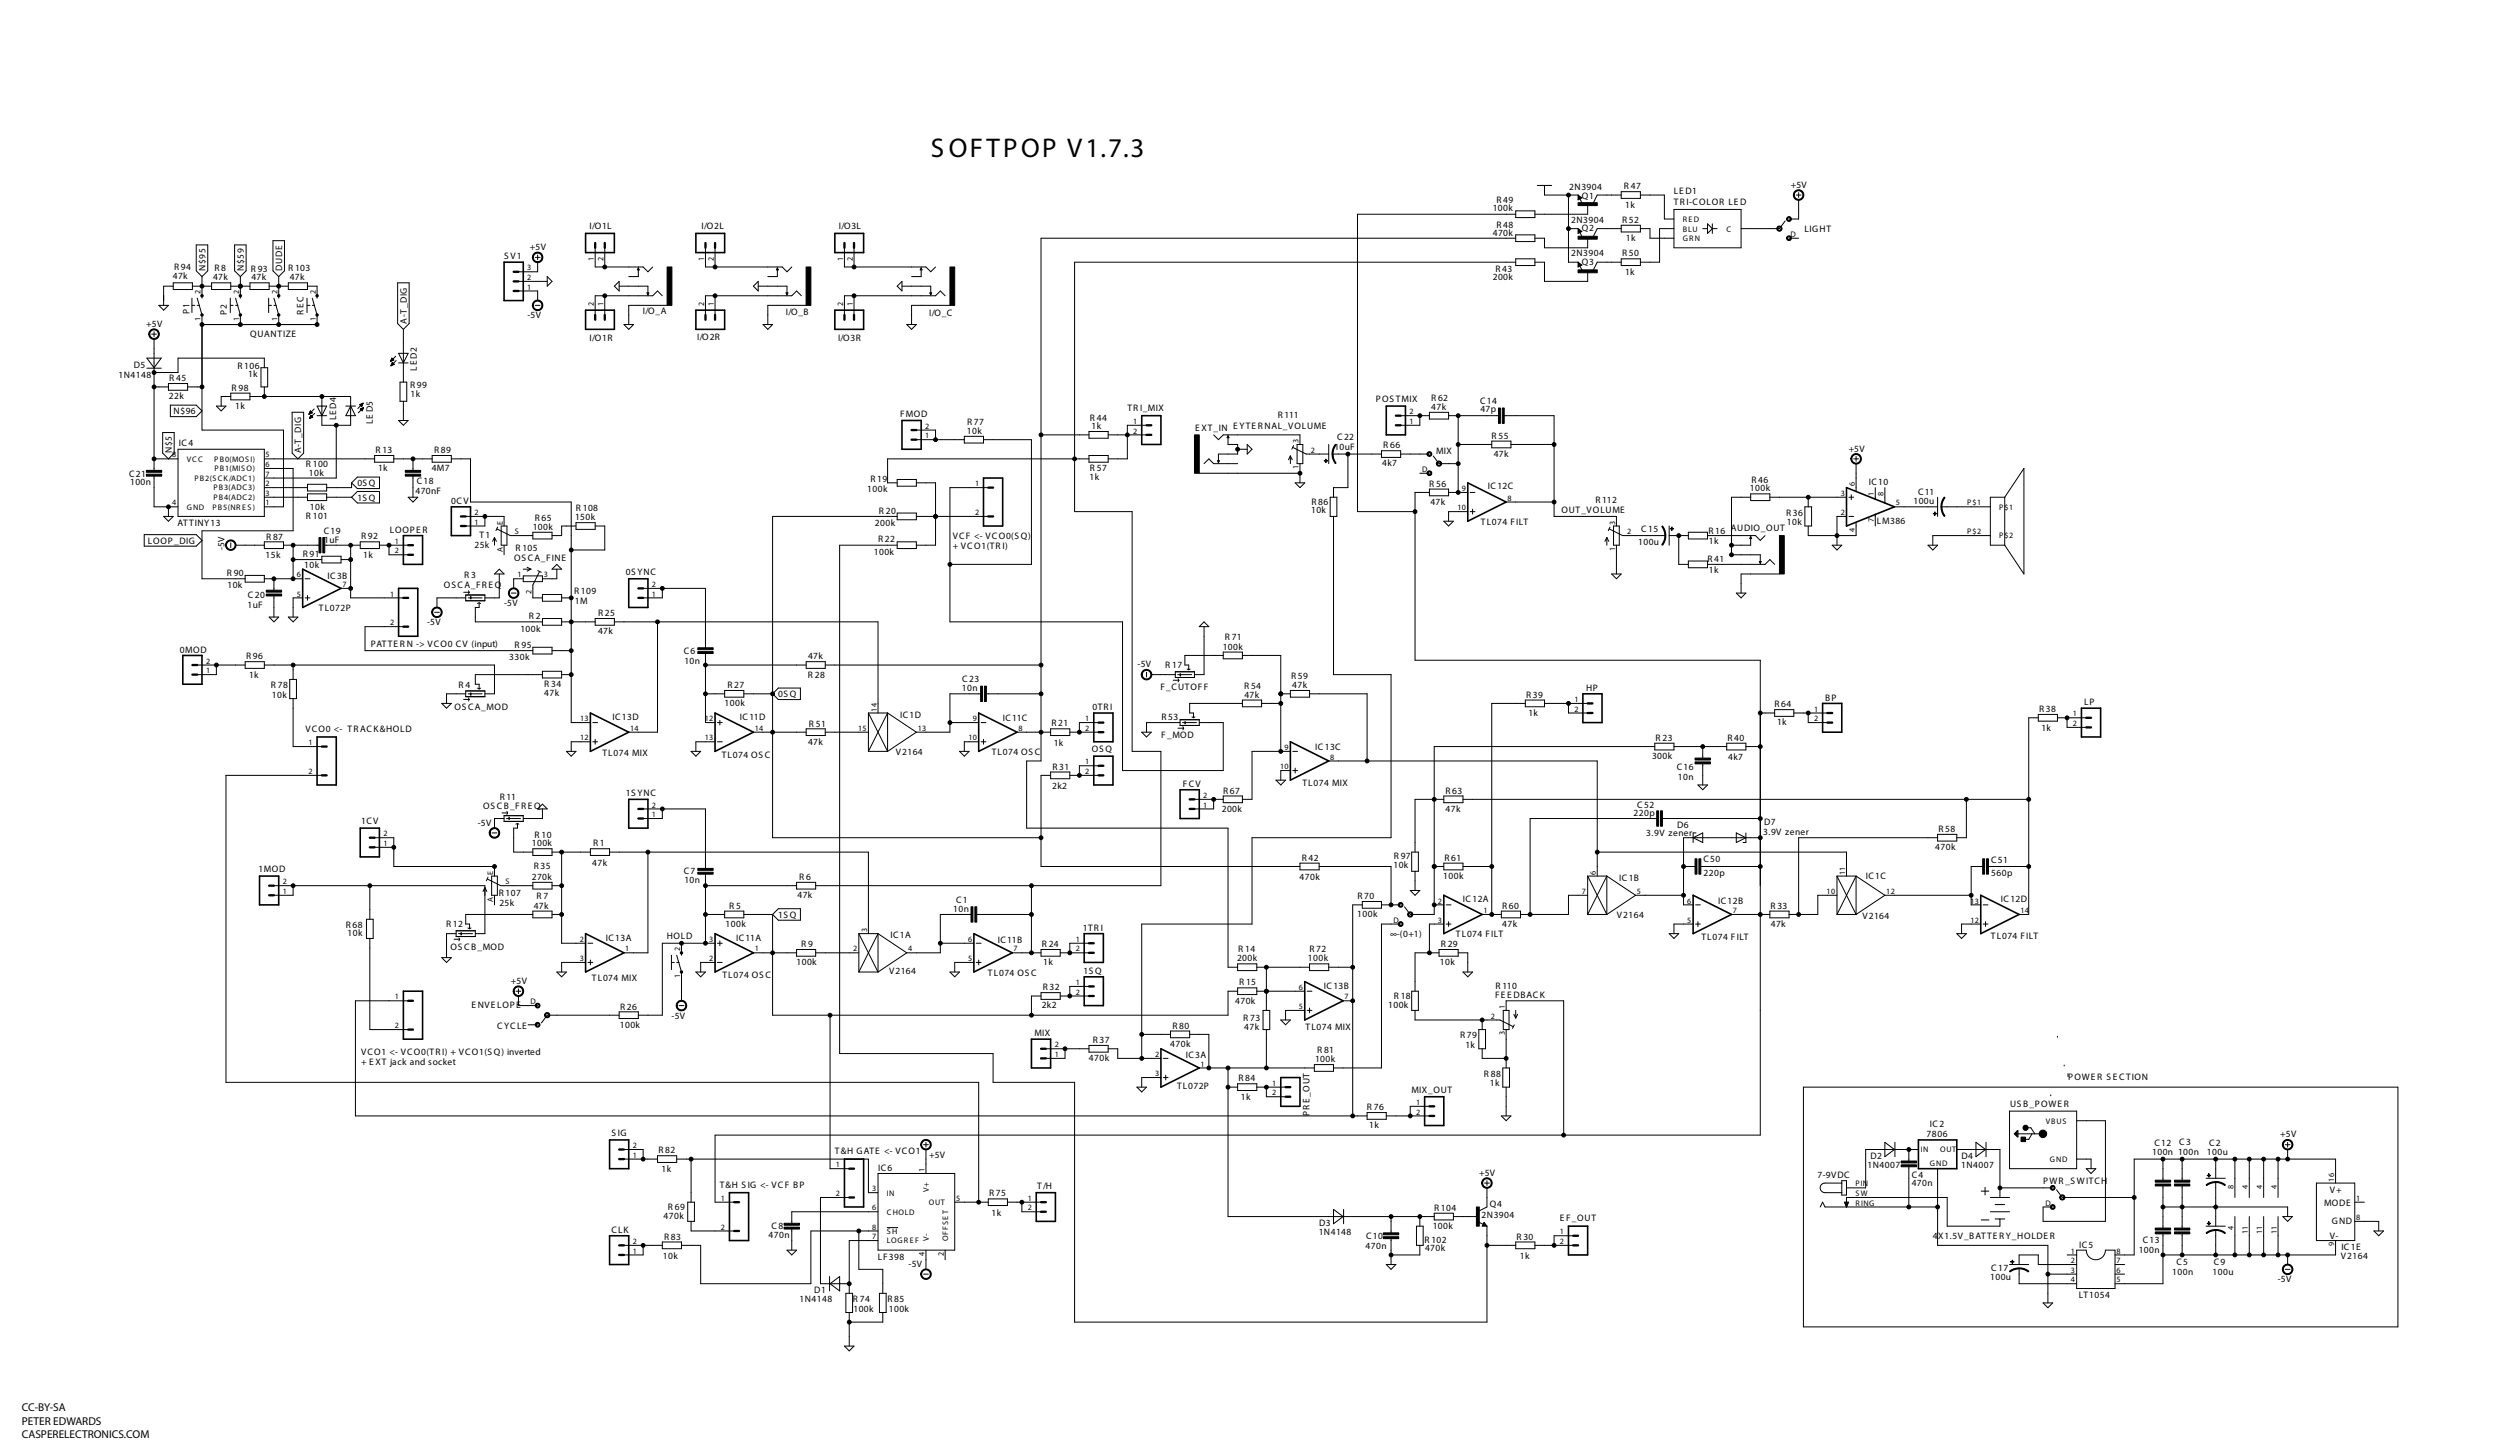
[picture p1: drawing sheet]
<svg xmlns="http://www.w3.org/2000/svg" width="667mm" height="385mm" viewBox="0 0 667 385" stroke-linecap="round" stroke-linejoin="round" font-family="sans-serif">
<defs><g id="words">
<text font-size="7.2" x="246.5" y="41.5">S OFTPOP V1.7.3</text>
<g font-size="3">
<text x="5.8" y="373.7">CC-BY-SA</text>
<text x="5.8" y="377.3">PETER EDWARDS</text>
<text x="5.8" y="380.9">CASPERELECTRONICS.COM</text>
</g>
<g font-size="2.5">
<text x="396.4" y="53.6">R 49</text>
<text x="415.6" y="50.4">2N3904</text>
<text x="418.9" y="52.7">Q1</text>
<text x="430.1" y="50.1">R 47</text>
<text x="443.4" y="51.4">LE D1</text>
<text x="474.3" y="49.7">+5V</text>
<text x="395.4" y="56">100k</text>
<text x="416.2" y="59">2N3904</text>
<text x="429.6" y="59">R 52</text>
<text x="430.4" y="54.9">1k</text>
<text x="443.4" y="54.2">TR I-COLOR LE D</text>
<text x="156.1" y="60.5">I/O1L</text>
<text x="185.8" y="60.5">I/O2L</text>
<text x="222.1" y="60.5">I/O3L</text>
<text x="395.4" y="62.6">470k</text>
<text x="396.4" y="60.3">R 48</text>
<text x="418.9" y="61.3">Q2</text>
<text x="430.7" y="63.8">1k</text>
<text x="477.9" y="61.3">LIGHT</text>
<text x="46.1" y="71.5">R 94</text>
<text x="54.4" y="71.7" transform="rotate(-90 54.4 71.7)">N$95</text>
<text x="56.8" y="71.7">R 8</text>
<text x="64.6" y="71.7" transform="rotate(-90 64.6 71.7)">N$59</text>
<text x="66.5" y="72">R 93</text>
<text x="74.7" y="71.7" transform="rotate(-90 74.7 71.7)">DUDE</text>
<text x="76.4" y="71.7">R 103</text>
<text x="133.5" y="68.7">S V1</text>
<text x="140.4" y="66.2">+5V</text>
<text x="396.1" y="71.9">R 43</text>
<text x="416.2" y="67.9">2N3904</text>
<text x="418.9" y="70.2">Q3</text>
<text x="429.6" y="67.9">R 50</text>
<text x="45.8" y="74">47k</text>
<text x="56.4" y="74.2">47k</text>
<text x="66.6" y="74.2">47k</text>
<text x="76.7" y="74.2">47k</text>
<text x="395.4" y="74.2">200k</text>
<text x="430.4" y="72.7">1k</text>
<text x="50.2" y="83.1" transform="rotate(-90 50.2 83.1)">P1</text>
<text x="60.1" y="83.4" transform="rotate(-90 60.1 83.4)">P2</text>
<text x="80.4" y="83.4" transform="rotate(-90 80.4 83.4)">R E C</text>
<text x="170.3" y="83.1">I/O_A</text>
<text x="208.1" y="83.4">I/O_B</text>
<text x="246.1" y="83.6">I/O_C</text>
<text x="38.7" y="86.6">+5V</text>
<text x="66.2" y="89.2">QUANTIZE</text>
<text x="107.7" y="85.7" transform="rotate(-90 107.7 85.7)">A-T_DIG</text>
<text x="139.7" y="84.3">-5V</text>
<text x="184.6" y="90">I/O2R</text>
<text x="156.2" y="90.2">I/O1R</text>
<text x="222" y="90.2">I/O3R</text>
<text x="31.4" y="100.1">1N4148</text>
<text x="35.4" y="97.5">D5</text>
<text x="44.8" y="100.9">R 45</text>
<text x="62.9" y="97.6">R 106</text>
<text x="65.7" y="99.9">1k</text>
<text x="110.4" y="98.1" transform="rotate(-90 110.4 98.1)">LE D2</text>
<text x="44.7" y="105.7">22k</text>
<text x="61.4" y="103.4">R 98</text>
<text x="108.6" y="102.7">R 99</text>
<text x="108.7" y="105.2">1k</text>
<text x="364.4" y="106.5">POS TMIX</text>
<text x="379.1" y="106.2">R 62</text>
<text x="392" y="106.9">C14</text>
<text x="46" y="109.7">N$96</text>
<text x="62.3" y="108.3">1k</text>
<text x="89.1" y="111.3" transform="rotate(-90 89.1 111.3)">LE D4</text>
<text x="98.7" y="112.3" transform="rotate(-90 98.7 112.3)">LE D5</text>
<text x="238.4" y="110.3">FMOD</text>
<text x="256.2" y="112.6">R 77</text>
<text x="288.7" y="111.4">R 44</text>
<text x="289.1" y="113.6">1k</text>
<text x="298.6" y="108.8">TR I_MIX</text>
<text x="338.4" y="110.7">R 111</text>
<text x="379.1" y="108.5">47k</text>
<text x="392.1" y="109.2">47p</text>
<text x="45.5" y="120" transform="rotate(-90 45.5 120)">N$5</text>
<text x="47.4" y="118.2">IC4</text>
<text x="79.8" y="120" transform="rotate(-90 79.8 120)">A-T_DIG</text>
<text x="99.5" y="120">R 13</text>
<text x="115" y="120">R 89</text>
<text x="256.1" y="114.9">10k</text>
<text x="316.5" y="114.1">E XT_IN E YTE R NAL_VOLUME</text>
<text x="353.4" y="119.1">10uF</text>
<text x="354.2" y="116.5">C22</text>
<text x="366.4" y="118.7">R 66</text>
<text x="395.1" y="116.1">R 55</text>
<text x="489.6" y="119.6">+5V</text>
<text x="81" y="123.7">R 100</text>
<text x="100.1" y="124.8">1k</text>
<text x="114.3" y="124.8">4M7</text>
<text x="288.7" y="124.8">R 57</text>
<text x="366.1" y="123.5">4k7</text>
<text x="380.4" y="120.2">MIX</text>
<text x="395.6" y="121">47k</text>
<text x="34.2" y="126.2">C21</text>
<text x="34.5" y="128.5">100n</text>
<text x="81.8" y="126">10k</text>
<text x="94.6" y="128.7">0S Q</text>
<text x="110" y="130.7">470nF</text>
<text x="110.4" y="128.2">C18</text>
<text x="229.7" y="130.4">100k</text>
<text x="230.5" y="127.6">R 19</text>
<text x="288.6" y="127.1">1k</text>
<text x="378.6" y="128.8">R 56</text>
<text x="394.1" y="129.5">IC12C</text>
<text x="463.5" y="130.1">100k</text>
<text x="463.9" y="127.8">R 46</text>
<text x="495" y="128.3">IC10</text>
<text x="508" y="131">C11</text>
<text x="81" y="137.5">R 101</text>
<text x="82.1" y="134.9">10k</text>
<text x="94.6" y="132.5">1S Q</text>
<text x="119.5" y="133.4">0CV</text>
<text x="152.3" y="137.7">150k</text>
<text x="152.6" y="135.2">R 108</text>
<text x="232.8" y="136">R 20</text>
<text x="347.3" y="135.9">10k</text>
<text x="347.4" y="133.7">R 86</text>
<text x="378.9" y="133.7">47k</text>
<text x="413.6" y="135.7">OUT_VOLUME</text>
<text x="422.6" y="133.3">R 112</text>
<text x="473.1" y="136.7">R 36</text>
<text x="506.8" y="133.5">100u</text>
<text x="39.2" y="144">LOOP_DIG</text>
<text x="47" y="139.2">ATTINY13</text>
<text x="70.5" y="142.8">R 87</text>
<text x="85.7" y="141.4">C19</text>
<text x="85.9" y="143.7">1uF</text>
<text x="95.6" y="142.8">R 92</text>
<text x="103.3" y="141">LOOPE R</text>
<text x="127" y="142.4">T1</text>
<text x="141.1" y="140.3">100k</text>
<text x="141.6" y="138">R 65</text>
<text x="231.7" y="139.3">200k</text>
<text x="232.6" y="143.6">R 22</text>
<text x="252.4" y="142.7">VCF &lt;- VCO0(S Q)</text>
<text x="392.2" y="139">TL074 FILT</text>
<text x="434.7" y="140.9">C15</text>
<text x="452.5" y="141.3">R 16</text>
<text x="458.5" y="140.5">AUDIO_OUT</text>
<text x="473.3" y="139">10k</text>
<text x="497.1" y="138.7">LM386</text>
<text x="59.5" y="145.7" transform="rotate(-90 59.5 145.7)">-5V</text>
<text x="70.4" y="147.6">15k</text>
<text x="80.2" y="147.4">R 91</text>
<text x="96.2" y="147.6">1k</text>
<text x="125.7" y="145.1">25k</text>
<text x="136.2" y="148.6">OS CA_FINE</text>
<text x="136.6" y="146">R 105</text>
<text x="231.4" y="146.9">100k</text>
<text x="252.4" y="145.4">+ VCO1(TR I)</text>
<text x="433.9" y="144.2">100u</text>
<text x="452.2" y="148.9">R 41</text>
<text x="452.6" y="144.1">1k</text>
<text x="60.1" y="152.5">R 90</text>
<text x="60.2" y="155.8">10k</text>
<text x="80.6" y="150.4">10k</text>
<text x="86.8" y="153.4">IC3B</text>
<text x="117.6" y="155.6">OS CA_FR E Q</text>
<text x="123" y="153">R 3</text>
<text x="165.8" y="152.2">0S YNC</text>
<text x="452.6" y="151.7">1k</text>
<text x="65.6" y="161">1uF</text>
<text x="65.7" y="158.4">C20</text>
<text x="84.4" y="161.9">TL072P</text>
<text x="133.5" y="160.5">-5V</text>
<text x="152" y="157.3">R 109</text>
<text x="152.3" y="159.8">1M</text>
<text x="113.1" y="165.5">-5V</text>
<text x="137.8" y="167.2">100k</text>
<text x="140.1" y="163.9">R 2</text>
<text x="158.4" y="163.2">R 25</text>
<text x="158.4" y="168">47k</text>
<text x="47.7" y="172.8">0MOD</text>
<text x="98.2" y="171.3">PATTE R N -&gt; VCO0 CV (input)</text>
<text x="136.3" y="171.5">R 95</text>
<text x="181.1" y="173.2">C6</text>
<text x="323.8" y="172">100k</text>
<text x="324.4" y="169.5">R 71</text>
<text x="65.2" y="174.5">R 96</text>
<text x="66" y="179.6">1k</text>
<text x="134.9" y="174.8">330k</text>
<text x="181.3" y="175.7">10n</text>
<text x="214" y="179.4">R 28</text>
<text x="214" y="174.6">47k</text>
<text x="301.3" y="176.7">-5V</text>
<text x="308.7" y="176.8">R 17</text>
<text x="342" y="179.9">R 59</text>
<text x="71.8" y="182.2">R 78</text>
<text x="72" y="184.7">10k</text>
<text x="121.5" y="182.1">R 4</text>
<text x="144.2" y="182">R 34</text>
<text x="144.2" y="184.2">47k</text>
<text x="192.7" y="182.2">R 27</text>
<text x="206.1" y="184.6">0S Q</text>
<text x="254.8" y="183.1">10n</text>
<text x="254.9" y="180.5">C23</text>
<text x="307.3" y="182.8">F_CUTOFF</text>
<text x="329.6" y="182.4">R 54</text>
<text x="329.6" y="184.7">47k</text>
<text x="342.3" y="182.2">47k</text>
<text x="404.2" y="184.7">R 39</text>
<text x="420.1" y="182.9">HP</text>
<text x="483.5" y="185.5">BP</text>
<text x="120.4" y="187.9">OS CA_MOD</text>
<text x="162.2" y="190.7">IC13D</text>
<text x="191.9" y="187">100k</text>
<text x="196" y="190.7">IC11D</text>
<text x="238.4" y="190.1">IC1D</text>
<text x="265.6" y="190.9">IC11C</text>
<text x="289.3" y="188">0TR I</text>
<text x="307.6" y="190.5">R 53</text>
<text x="404.8" y="189.5">1k</text>
<text x="470" y="187.2">R 64</text>
<text x="540.1" y="188.5">R 38</text>
<text x="552" y="186.8">LP</text>
<text x="80.9" y="193.9">VCO0 &lt;- TR ACK&amp;HOLD</text>
<text x="214" y="197.2">47k</text>
<text x="214.3" y="192.4">R 51</text>
<text x="278.5" y="192.3">R 21</text>
<text x="279.1" y="197.4">1k</text>
<text x="307.6" y="195.5">F_MOD</text>
<text x="438.5" y="196.1">R 23</text>
<text x="457.6" y="196.1">R 40</text>
<text x="470.7" y="192.1">1k</text>
<text x="540.7" y="193.6">1k</text>
<text x="159.6" y="200.2">TL074 MIX</text>
<text x="191.2" y="200.7">TL074 OS C</text>
<text x="237.3" y="200">V2164</text>
<text x="262.7" y="200">TL074 OS C</text>
<text x="278.8" y="203.7">R 31</text>
<text x="289.2" y="199.2">OS Q</text>
<text x="348.4" y="198.6">IC13C</text>
<text x="437.6" y="201">300k</text>
<text x="444.1" y="203.9">C16</text>
<text x="457.8" y="201.2">4k7</text>
<text x="278.7" y="208.8">2k2</text>
<text x="313.3" y="208.3">FCV</text>
<text x="345" y="208.1">TL074 MIX</text>
<text x="444.4" y="206.4">10n</text>
<text x="128" y="214.3">OS CB_FR E Q</text>
<text x="132.4" y="211.7">R 11</text>
<text x="165.8" y="210.6">1S YNC</text>
<text x="323.6" y="214.9">200k</text>
<text x="324" y="210.1">R 67</text>
<text x="382.9" y="210.1">R 63</text>
<text x="382.9" y="214.9">47k</text>
<text x="433.7" y="213.8">C52</text>
<text x="95.7" y="218.2">1CV</text>
<text x="126.6" y="218.6">-5V</text>
<text x="141.6" y="221.8">R 10</text>
<text x="432.7" y="216.1">220p</text>
<text x="436.1" y="221.3">3.9V zener</text>
<text x="444.2" y="219.2">D6</text>
<text x="467" y="221.1">3.9V zener</text>
<text x="467.2" y="218.5">D7</text>
<text x="513.4" y="220.3">R 58</text>
<text x="140.9" y="224.1">100k</text>
<text x="157.1" y="224.1">R 1</text>
<text x="344.8" y="227.9">R 42</text>
<text x="369.2" y="227.4">R 97</text>
<text x="382.6" y="227.9">R 61</text>
<text x="512.6" y="225.1">470k</text>
<text x="68.5" y="230.9">1MOD</text>
<text x="140.8" y="233">270k</text>
<text x="141.4" y="230.2">R 35</text>
<text x="156.9" y="229.2">47k</text>
<text x="181.1" y="231.3">C7</text>
<text x="181.3" y="233.9">10n</text>
<text x="211.7" y="233">R 6</text>
<text x="344.2" y="233">470k</text>
<text x="369.1" y="229.9">10k</text>
<text x="382.3" y="232.7">100k</text>
<text x="428.9" y="233.2">IC1B</text>
<text x="451.2" y="228.3">C50</text>
<text x="451.2" y="231.8">220p</text>
<text x="494.2" y="232.7">IC1C</text>
<text x="527.4" y="228.5">C51</text>
<text x="527.4" y="231.8">560p</text>
<text x="132.1" y="237.2">R 107</text>
<text x="132.3" y="239.8">25k</text>
<text x="142.1" y="238.1">R 7</text>
<text x="211.2" y="237.8">47k</text>
<text x="253.2" y="239.2">C1</text>
<text x="359.5" y="238.1">R 70</text>
<text x="387.5" y="238.7">IC12A</text>
<text x="455" y="239.5">IC12B</text>
<text x="530" y="238.7">IC12D</text>
<text x="91.6" y="245.6">R 68</text>
<text x="118.1" y="245.4">R 12</text>
<text x="141.4" y="240.6">47k</text>
<text x="192.2" y="245.4">100k</text>
<text x="193.2" y="240.6">R 5</text>
<text x="206.1" y="243">1S Q</text>
<text x="252.5" y="241.5">10n</text>
<text x="359.5" y="242.9">100k</text>
<text x="397.8" y="240.6">R 60</text>
<text x="397.9" y="245.4">47k</text>
<text x="428.3" y="243.1">V2164</text>
<text x="469" y="240.6">R 33</text>
<text x="469" y="245.4">47k</text>
<text x="493.3" y="243.4">V2164</text>
<text x="92.1" y="248">10k</text>
<text x="119.4" y="251.6">OS CB_MOD</text>
<text x="160.4" y="249.1">IC13A</text>
<text x="176.6" y="248.7">HOLD</text>
<text x="195" y="249.1">IC11A</text>
<text x="212.2" y="250.8">R 9</text>
<text x="235.9" y="248.5">IC1A</text>
<text x="264.3" y="249.6">IC11B</text>
<text x="276" y="250.7">R 24</text>
<text x="286.8" y="246.4">1TR I</text>
<text x="346.8" y="252">R 72</text>
<text x="368.2" y="248">∞-(0+1)</text>
<text x="381.6" y="250.8">R 29</text>
<text x="385.6" y="248.2">TL074 FILT</text>
<text x="450.6" y="249">TL074 FILT</text>
<text x="527.3" y="248.7">TL074 FILT</text>
<text x="211" y="255.6">100k</text>
<text x="235.5" y="257.9">V2164</text>
<text x="276.3" y="255.6">1k</text>
<text x="287" y="257.9">1S Q</text>
<text x="327.7" y="254.6">200k</text>
<text x="328" y="252">R 14</text>
<text x="346.4" y="254.6">100k</text>
<text x="381.4" y="255.6">10k</text>
<text x="135.3" y="260.5">+5V</text>
<text x="156.8" y="259.6">TL074 MIX</text>
<text x="191.3" y="258.9">TL074 OS C</text>
<text x="261.7" y="258.4">TL074 OS C</text>
<text x="276.2" y="262.2">R 32</text>
<text x="328.2" y="260.9">R 15</text>
<text x="350.7" y="261.8">IC13B</text>
<text x="396.1" y="261.8">R 110</text>
<text x="124.9" y="267">E NVE LOPE</text>
<text x="164.2" y="267.3">R 26</text>
<text x="177.9" y="269.7">-5V</text>
<text x="275.9" y="267">2k2</text>
<text x="327.1" y="265.7">470k</text>
<text x="367.7" y="267">100k</text>
<text x="369.2" y="264.5">R 18</text>
<text x="396" y="264.2">FE E DBACK</text>
<text x="131.7" y="272.3">CYCLE</text>
<text x="164.2" y="272.1">100k</text>
<text x="274" y="274.4">MIX</text>
<text x="310.5" y="272.4">R 80</text>
<text x="329.3" y="270.3">R 73</text>
<text x="329.5" y="272.6">47k</text>
<text x="345.8" y="272.6">TL074 MIX</text>
<text x="386.7" y="274.9">R 79</text>
<text x="95.7" y="279.3">VCO1 &lt;- VCO0(TR I) + VCO1(S Q) inverted</text>
<text x="95.7" y="282">+ E XT jack and socket</text>
<text x="288.4" y="281">470k</text>
<text x="289.4" y="276.2">R 37</text>
<text x="310" y="277.2">470k</text>
<text x="314.1" y="280.1">IC3A</text>
<text x="348.3" y="281.2">100k</text>
<text x="348.9" y="278.7">R 81</text>
<text x="388.1" y="277.4">1k</text>
<text x="328" y="286.3">R 84</text>
<text x="393" y="285.3">R 88</text>
<text x="394.6" y="287.6">1k</text>
<text x="547.7" y="286.1">POWE R S E CTION</text>
<text x="311.8" y="288.3">TL072P</text>
<text x="328.6" y="291.1">1k</text>
<text x="362.1" y="293.9">R 76</text>
<text x="373.8" y="289.4">MIX_OUT</text>
<text x="532.4" y="293.2">US B_POWE R</text>
<text x="346.9" y="295.6" transform="rotate(-90 346.9 295.6)">PR E _OUT</text>
<text x="362.7" y="298.7">1k</text>
<text x="511.2" y="298.5">IC2</text>
<text x="162" y="300.8">S IG</text>
<text x="174.4" y="305.3">R 82</text>
<text x="221.1" y="305.6">T&amp;H GATE &lt;- VCO1</text>
<text x="510.3" y="301">7806</text>
<text x="570" y="305.7">100n 100n</text>
<text x="570.6" y="303.4">C12</text>
<text x="577.2" y="303.2">C3</text>
<text x="584.5" y="305.7">100u</text>
<text x="585.1" y="303.5">C2</text>
<text x="603.9" y="301.2">+5V</text>
<text x="175.2" y="310.4">1k</text>
<text x="232.6" y="309.9">IC6</text>
<text x="246.1" y="306.5">+5V</text>
<text x="391.8" y="311.3">+5V</text>
<text x="481.4" y="312">7-9VDC</text>
<text x="494.6" y="309.3">1N4007</text>
<text x="495.4" y="306.8">D2</text>
<text x="506.4" y="311.8">C4</text>
<text x="519.4" y="309.3">1N4007</text>
<text x="519.5" y="306.8">D4</text>
<text x="190.6" y="314.5">T&amp;H S IG &lt;- VCF BP</text>
<text x="262" y="316.8">R 75</text>
<text x="274.7" y="314.8">T/H</text>
<text x="506.3" y="314.1">470n</text>
<text x="541.2" y="313.5">PWR _S WITCH</text>
<text x="617.1" y="315.8">V+</text>
<text x="175.8" y="322.6">470k</text>
<text x="176.9" y="320.3">R 69</text>
<text x="262.6" y="321.9">1k</text>
<text x="379.9" y="320.6">R 104</text>
<text x="392.4" y="322.6">2N3904</text>
<text x="394.6" y="319.6">Q4</text>
<text x="413.2" y="323.4">E F_OUT</text>
<text x="615.6" y="319.3">MODE</text>
<text x="162" y="326.4">CLK</text>
<text x="175.9" y="328.2">R 83</text>
<text x="203.6" y="327.8">470n</text>
<text x="204.4" y="325.3">C8</text>
<text x="349.3" y="326.9">1N4148</text>
<text x="349.4" y="324.6">D3</text>
<text x="361.8" y="328.1">C10</text>
<text x="377.3" y="329">R 102</text>
<text x="379.5" y="325.4">100k</text>
<text x="401.7" y="328.2">R 30</text>
<text x="512" y="328">4</text>
<text x="513.4" y="328">X1.5V_BATTE RY_HOLDE R</text>
<text x="567.6" y="329.1">C13</text>
<text x="617.1" y="328">V-</text>
<text x="617.6" y="324.2">GND</text>
<text x="175.6" y="333.3">10k</text>
<text x="232.5" y="333.5">LF398</text>
<text x="240.7" y="335.4">-5V</text>
<text x="361.7" y="330.6">470n</text>
<text x="377.4" y="331.2">470k</text>
<text x="402.5" y="333.3">1k</text>
<text x="550.7" y="330.4">IC5</text>
<text x="566.5" y="331.6">100n</text>
<text x="576.4" y="334.9">C5</text>
<text x="586.4" y="334.9">C9</text>
<text x="620" y="333.3">V2164</text>
<text x="620.1" y="331">IC1E</text>
<text x="527.1" y="339">100u</text>
<text x="527.4" y="336.5">C17</text>
<text x="575.3" y="337.5">100n</text>
<text x="586" y="337.5">100u</text>
<text x="603.3" y="339.5">-5V</text>
<text x="211.8" y="344.8">1N4148</text>
<text x="215.7" y="342.3">D1</text>
<text x="225.9" y="344.7">R 74</text>
<text x="226" y="347.3">100k</text>
<text x="235.1" y="344.7">R 85</text>
<text x="235.4" y="347.3">100k</text>
<text x="550.6" y="343.7">LT1054</text>
</g>
<g font-size="2.1">
<text x="445.7" y="58.8">R E D</text>
<text x="445.7" y="63.8">GR N</text>
<text x="445.7" y="61.3">BLU</text>
<text x="457.3" y="61.3">C</text>
<text x="474.2" y="62.7">D</text>
<text x="139.7" y="71.6">3</text>
<text x="157.3" y="69.1" transform="rotate(-90 157.3 69.1)">1</text>
<text x="159.8" y="69.1" transform="rotate(-90 159.8 69.1)">2</text>
<text x="186.5" y="69.1" transform="rotate(-90 186.5 69.1)">1</text>
<text x="189" y="69.1" transform="rotate(-90 189 69.1)">2</text>
<text x="223.3" y="69.1" transform="rotate(-90 223.3 69.1)">1</text>
<text x="225.9" y="69.1" transform="rotate(-90 225.9 69.1)">2</text>
<text x="53.1" y="78" transform="rotate(-90 53.1 78)">2</text>
<text x="63.3" y="78" transform="rotate(-90 63.3 78)">2</text>
<text x="73.5" y="78" transform="rotate(-90 73.5 78)">2</text>
<text x="83.6" y="78" transform="rotate(-90 83.6 78)">2</text>
<text x="139.7" y="76.7">1</text>
<text x="139.7" y="74.1">2</text>
<text x="157.3" y="81.1" transform="rotate(-90 157.3 81.1)">2</text>
<text x="159.8" y="81.1" transform="rotate(-90 159.8 81.1)">1</text>
<text x="186.5" y="81.1" transform="rotate(-90 186.5 81.1)">2</text>
<text x="189" y="81.1" transform="rotate(-90 189 81.1)">1</text>
<text x="223.3" y="81.1" transform="rotate(-90 223.3 81.1)">2</text>
<text x="225.9" y="81.1" transform="rotate(-90 225.9 81.1)">1</text>
<text x="53.1" y="84.9" transform="rotate(-90 53.1 84.9)">1</text>
<text x="63.3" y="84.9" transform="rotate(-90 63.3 84.9)">1</text>
<text x="73.5" y="84.9" transform="rotate(-90 73.5 84.9)">1</text>
<text x="83.6" y="84.9" transform="rotate(-90 83.6 84.9)">1</text>
<text x="245.1" y="113.5">2</text>
<text x="300.2" y="112.2">1</text>
<text x="373.3" y="112.2">1</text>
<text x="373.3" y="109.7">2</text>
<text x="245.1" y="116">1</text>
<text x="300.2" y="114.8">2</text>
<text x="344" y="117.3" transform="rotate(-90 344 117.3)">3</text>
<text x="347.2" y="119.9">2</text>
<text x="45.6" y="121.1">8</text>
<text x="49.5" y="122.2">VCC</text>
<text x="56.8" y="122.2">PB0(MOS I)</text>
<text x="56.8" y="124.8">PB1(MISO)</text>
<text x="70.4" y="121.1">5</text>
<text x="70.4" y="123.7">6</text>
<text x="344" y="124.3" transform="rotate(-90 344 124.3)">1</text>
<text x="376.7" y="124.9">D</text>
<text x="51.5" y="127.3">PB2(SCK/ADC1)</text>
<text x="56.5" y="129.9">PB3(ADC3)</text>
<text x="70.4" y="131.3">3</text>
<text x="70.4" y="128.7">2</text>
<text x="70.4" y="126.2">7</text>
<text x="258.2" y="128.7">1</text>
<text x="387.2" y="130">9</text>
<text x="487.5" y="131.3">3</text>
<text x="491.3" y="128.7" transform="rotate(-90 491.3 128.7)">6</text>
<text x="496.3" y="131.3" transform="rotate(-90 496.3 131.3)">1</text>
<text x="498.9" y="131.3" transform="rotate(-90 498.9 131.3)">8</text>
<text x="45.6" y="133.8">4</text>
<text x="49.5" y="134.9">GND</text>
<text x="56.3" y="134.9">PB5(NR E S)</text>
<text x="56.5" y="132.4">PB4(ADC2)</text>
<text x="70.4" y="133.8">1</text>
<text x="125.7" y="136.4">2</text>
<text x="258.2" y="136.4">2</text>
<text x="386" y="135.1">10</text>
<text x="399.3" y="132.6">8</text>
<text x="487.5" y="136.4">2</text>
<text x="502.1" y="133.8">5</text>
<text x="521.1" y="133.8">P$1</text>
<text x="529.5" y="134.9">P$1</text>
<text x="104.6" y="144">1</text>
<text x="125.7" y="138.9">1</text>
<text x="133.2" y="138.9" transform="rotate(-90 133.2 138.9)">E</text>
<text x="136.4" y="141.4">S</text>
<text x="427.8" y="138.9" transform="rotate(-90 427.8 138.9)">3</text>
<text x="431" y="141.4">2</text>
<text x="491.3" y="140.8" transform="rotate(-90 491.3 140.8)">4</text>
<text x="496.3" y="138.3" transform="rotate(-90 496.3 138.3)">7</text>
<text x="521.1" y="141.4">P$2</text>
<text x="529.5" y="142.6">P$2</text>
<text x="104.6" y="146.5">2</text>
<text x="133.2" y="146.1" transform="rotate(-90 133.2 146.1)">A</text>
<text x="427.8" y="145.9" transform="rotate(-90 427.8 145.9)">1</text>
<text x="78.6" y="152.9">6</text>
<text x="90.7" y="155.4">7</text>
<text x="137" y="152.9">1</text>
<text x="144" y="152.9">3</text>
<text x="172.7" y="155.4">2</text>
<text x="78.6" y="158">5</text>
<text x="103.3" y="158">1</text>
<text x="140.8" y="157.3" transform="rotate(-90 140.8 157.3)">2</text>
<text x="172.7" y="158">1</text>
<text x="103.3" y="165.6">2</text>
<text x="54.6" y="178.3">1</text>
<text x="54.6" y="175.7">2</text>
<text x="417" y="185.9">1</text>
<text x="153.6" y="191">13</text>
<text x="186.7" y="191">12</text>
<text x="232.2" y="188.4" transform="rotate(-90 232.2 188.4)">14</text>
<text x="257.7" y="191">9</text>
<text x="287.5" y="191">1</text>
<text x="417" y="188.4">2</text>
<text x="480.5" y="188.4">1</text>
<text x="480.5" y="191">2</text>
<text x="549.1" y="189.7">1</text>
<text x="81.7" y="197.3">1</text>
<text x="153.6" y="196">12</text>
<text x="166.9" y="193.5">14</text>
<text x="186.7" y="196">13</text>
<text x="199.9" y="193.5">14</text>
<text x="227.3" y="193.5">15</text>
<text x="243.1" y="193.5">13</text>
<text x="256.5" y="196">10</text>
<text x="269.7" y="193.5">8</text>
<text x="287.5" y="193.5">2</text>
<text x="549.1" y="192.2">2</text>
<text x="287.5" y="202.4">1</text>
<text x="339" y="203.7">10</text>
<text x="340.2" y="198.6">9</text>
<text x="352.3" y="201.1">8</text>
<text x="81.7" y="204.9">2</text>
<text x="287.5" y="204.9">2</text>
<text x="172.7" y="213.8">2</text>
<text x="318.7" y="213.8">1</text>
<text x="318.7" y="211.3">2</text>
<text x="101.6" y="221.4">2</text>
<text x="172.7" y="216.4">1</text>
<text x="101.6" y="224">1</text>
<text x="130.6" y="231.6" transform="rotate(-90 130.6 231.6)">E</text>
<text x="422.7" y="231.6" transform="rotate(-90 422.7 231.6)">6</text>
<text x="488.7" y="231.6" transform="rotate(-90 488.7 231.6)">11</text>
<text x="74.9" y="236.7">1</text>
<text x="74.9" y="234.1">2</text>
<text x="130.6" y="238.8" transform="rotate(-90 130.6 238.8)">A</text>
<text x="133.9" y="234.1">S</text>
<text x="380.9" y="239.2">2</text>
<text x="419" y="236.7">7</text>
<text x="433.6" y="236.7">5</text>
<text x="446.9" y="239.2">6</text>
<text x="483.8" y="236.7">10</text>
<text x="499.6" y="236.7">12</text>
<text x="521.9" y="239.2">13</text>
<text x="369.1" y="244.3">D</text>
<text x="380.9" y="244.3">3</text>
<text x="392.9" y="241.8">1</text>
<text x="446.9" y="244.3">5</text>
<text x="459" y="241.8">7</text>
<text x="521.9" y="244.3">12</text>
<text x="535.2" y="241.8">14</text>
<text x="153.6" y="249.4">2</text>
<text x="165.6" y="251.9">1</text>
<text x="180.1" y="251.9" transform="rotate(-90 180.1 251.9)">2</text>
<text x="187.8" y="249.4">3</text>
<text x="199.9" y="251.9">1</text>
<text x="225.9" y="251.9">2</text>
<text x="229.7" y="246.8" transform="rotate(-90 229.7 246.8)">3</text>
<text x="240.5" y="251.9">4</text>
<text x="256.4" y="249.4">6</text>
<text x="268.5" y="251.9">7</text>
<text x="284.9" y="249.4">1</text>
<text x="284.9" y="251.9">2</text>
<text x="153.6" y="254.5">3</text>
<text x="187.8" y="254.5">2</text>
<text x="256.4" y="254.5">5</text>
<text x="180.1" y="258.9" transform="rotate(-90 180.1 258.9)">1</text>
<text x="284.9" y="260.8">1</text>
<text x="284.9" y="263.3">2</text>
<text x="344" y="262.1">6</text>
<text x="104.6" y="264.6">1</text>
<text x="140.5" y="265.9">D</text>
<text x="344" y="267.2">5</text>
<text x="356.1" y="264.6">7</text>
<text x="394.8" y="269.7">2</text>
<text x="398.6" y="267.2" transform="rotate(-90 398.6 267.2)">1</text>
<text x="104.6" y="272.2">2</text>
<text x="398.6" y="274.1" transform="rotate(-90 398.6 274.1)">3</text>
<text x="279.3" y="279.9">1</text>
<text x="279.3" y="277.3">2</text>
<text x="305.9" y="279.9">2</text>
<text x="305.9" y="284.9">3</text>
<text x="318" y="282.4">1</text>
<text x="337" y="287.5">1</text>
<text x="337" y="290">2</text>
<text x="375.1" y="292.6">1</text>
<text x="375.1" y="295.1">2</text>
<text x="541.9" y="297.5">VBUS</text>
<text x="167.6" y="304">2</text>
<text x="508.8" y="305">IN</text>
<text x="513.8" y="305">OUT</text>
<text x="167.6" y="306.5">1</text>
<text x="221.4" y="309.1">1</text>
<text x="244.9" y="310.3" transform="rotate(-90 244.9 310.3)">1</text>
<text x="511.2" y="308.7">GND</text>
<text x="542.9" y="307.6">GND</text>
<text x="190.9" y="318">1</text>
<text x="221.4" y="316.7">2</text>
<text x="231" y="315.4">3</text>
<text x="234.9" y="316.5">IN</text>
<text x="246" y="315.7" transform="rotate(-90 246 315.7)">V+</text>
<text x="253.2" y="318">5</text>
<text x="272.2" y="318">1</text>
<text x="491.4" y="316.7">SW</text>
<text x="491.4" y="314.1">PIN</text>
<text x="591.6" y="314.7" transform="rotate(-90 591.6 314.7)">8</text>
<text x="595.4" y="314.7" transform="rotate(-90 595.4 314.7)">4</text>
<text x="599.2" y="314.7" transform="rotate(-90 599.2 314.7)">4</text>
<text x="603" y="314.7" transform="rotate(-90 603 314.7)">4</text>
<text x="618.3" y="312.9" transform="rotate(-90 618.3 312.9)">16</text>
<text x="624" y="318">1</text>
<text x="231" y="320.5">6</text>
<text x="234.9" y="321.6">CHOLD</text>
<text x="246" y="319.1">OUT</text>
<text x="272.2" y="320.5">2</text>
<text x="491.4" y="319.2">R ING</text>
<text x="541.8" y="319.2">D</text>
<text x="624" y="323">8</text>
<text x="167.6" y="329.4">2</text>
<text x="190.9" y="325.6">2</text>
<text x="231" y="328.1">7</text>
<text x="231" y="325.6">8</text>
<text x="234.9" y="329.2">LOGR E F</text>
<text x="234.9" y="326.7">SH</text>
<text x="246" y="328.7" transform="rotate(-90 246 328.7)">V-</text>
<text x="251.1" y="328.7" transform="rotate(-90 251.1 328.7)">OFFSE T</text>
<text x="413.2" y="326.8">1</text>
<text x="413.2" y="329.4">2</text>
<text x="591.6" y="325.6" transform="rotate(-90 591.6 325.6)">4</text>
<text x="595.4" y="326.7" transform="rotate(-90 595.4 326.7)">11</text>
<text x="599.2" y="326.7" transform="rotate(-90 599.2 326.7)">11</text>
<text x="603" y="326.7" transform="rotate(-90 603 326.7)">11</text>
<text x="167.6" y="331.9">1</text>
<text x="244.9" y="332.5" transform="rotate(-90 244.9 332.5)">4</text>
<text x="250" y="332.5" transform="rotate(-90 250 332.5)">2</text>
<text x="548.5" y="331.9">1</text>
<text x="548.5" y="334.5">2</text>
<text x="560.6" y="334.5">7</text>
<text x="560.6" y="331.9">8</text>
<text x="618.3" y="330" transform="rotate(-90 618.3 330)">9</text>
<text x="548.5" y="337">3</text>
<text x="548.5" y="339.5">4</text>
<text x="560.6" y="339.5">5</text>
<text x="560.6" y="337">6</text>
</g>
</g></defs>
<!-- layer: Layer 1 -->
<g fill="none" stroke="#000" stroke-width=".26">
<path d="M401.5 56.7h-41.9v78.8h15.2M401.5 55.8h5v1.8h-5zM407.2 49.1h3.8M409.1 49.1v2.5h8.9M415.4 51.6v17.8h2.6M418 51.6l1 .8-1 .5zM418.5 52.6l.6 1.3M418.5 52.4l-.3-.1v.4l.5-.3-.6-.5v.8M420.5 54.2v2.5h-14M429.4 59.6h5.1v1.8h-5.1zM429.4 50.8h5.1v1.7h-5.1zM429.4 51.6h-6.3l-1.1 2.1"/>
<path d="M434.5 51.6h6.3v6.4h2.6M443.4 55.4h17.8v10.2h-17.8zM452.3 59.3l1.2 1.2-1.2 1.3zM453.5 59.3v2.5M472.8 58.5l-1.5 2h-10.1M473.4 57.5a.63 .63 0 0 1 1 .1 .63 .63 0 0 1-.4 1 .63 .63 0 0 1-.8-.6h.3a.38 .38 0 0 1 .5-.3 .38 .38 0 0 1 .1 .6 .38 .38 0 0 1-.6-.2l-.3-.1zM475.4 50.7a1.4 1.4 0 0 1 2.2 .2 1.4 1.4 0 0 1-.8 2.1 1.4 1.4 0 0 1-1.8-1.4h.2a1.14 1.14 0 0 1 1.7-.9 1.14 1.14 0 0 1 .2 1.9 1.14 1.14 0 0 1-1.8-.7l-.1-.3h-.2zM475.8 51.6h1.2M476.4 52.9v5.1h-2.5M476.4 51v1.3M45.9 75.8h-2.6v5M45.9 74.9h5.1v1.8h-5.1z"/>
<path d="M50.8 78.9v3.9M51 75.8h5M52 64.8h3v6.9l-1.5 1.5-1.5-1.5zM52.2 78.9l1.3 4.5v30.5h21.6v20.3h-5.1M53.5 73.2v5.7M56 74.9h5.1v1.8h-5.1zM61 78.9v3.9M61.1 75.8h5.1M62.1 64.8h3.1v6.9l-1.5 1.5-1.6-1.5zM62.4 78.9l1.3 4.5v2.5M63.7 73.2v5.7M66.2 74.9h5.1v1.8h-5.1z"/>
<path d="M71.2 78.9v3.9M71.3 75.8h5.1M72.3 63.7h3v8l-1.5 1.5-1.5-1.5zM72.6 78.9l1.2 4.5v2.5M73.8 73.2v5.7M76.4 74.9h5v1.8h-5zM81.3 78.9v3.9M81.4 75.8h2.6v3.1M82.7 78.9l1.3 4.5v2.5h-30.5M105.3 74.9h3.1v10.8l-1.6 1.5-1.5-1.5zM137.3 77h5.1v2.6M137.3 74.5h7.6"/>
<path d="M141.4 67.2a1.39 1.39 0 0 1 2.2 .2 1.39 1.39 0 0 1-.8 2.1 1.39 1.39 0 0 1-1.8-1.4h.3a1.14 1.14 0 0 1 1.6-.9 1.14 1.14 0 0 1 .2 1.9 1.14 1.14 0 0 1-1.8-.7v-.3h-.3zM141.4 79.9a1.39 1.39 0 0 1 2.2 .2 1.39 1.39 0 0 1-.8 2.1 1.39 1.39 0 0 1-1.8-1.4h.3a1.14 1.14 0 0 1 1.6-.9 1.14 1.14 0 0 1 .2 1.9 1.14 1.14 0 0 1-1.8-.7v-.3h-.3zM141.8 68.1h1.2M142.4 69.4v2.6h-5.1M142.4 67.5v1.3M144.9 73.2l1.3 1.3-1.3 1.3zM157.6 65.6v5.1h12.7l1.3 1.3 1.3-1.3M160.2 65.6v5.1M160.2 78.3v5.1M164 74.5v2.5l-1.3-1.2zM164 75.8h7.6v2.3M169.1 70.9v2.3h-2.6"/>
<path d="M169.1 70.9l.2 .6h-.5zM171.4 77.5h.5l-.3 .6zM175.4 78.3l-1.2-1.3-1.3 1.3h-15.3v5.1M186.9 65.6v5.1h20.3l1.2 1.3 1.3-1.3M189.4 65.6v5.1M189.4 78.3v5.1M200.8 74.5v2.5l-1.2-1.2zM200.8 75.8h7.6v2.3M205.9 70.9v2.3h-2.5M205.9 70.9l.3 .6h-.6zM208.2 77.5h.5l-.3 .6zM212.3 78.3l-1.3-1.3-1.3 1.3h-22.8v5.1"/>
<path d="M223.7 65.6v5.1h21.6l1.2 1.3 1.3-1.3M226.2 65.6v5.1M226.2 78.3v5.1M238.9 74.5v2.5l-1.3-1.2zM238.9 75.8h7.6v2.3M244 70.9v2.3h-2.6M244 70.9l.2 .6h-.5zM246.3 77.5h.5l-.3 .6zM250.3 78.3l-1.2-1.3-1.3 1.3h-24.1v5.1M401.5 69.4h-116.9v66.1h15.3v63.4h7.6v35.6h-91.5M401.5 63.1h-125.8v138.4h-3.8v17.8h53.4v36.8h2.5M401.5 62.2h5v1.8h-5z"/>
<path d="M401.5 68.5h5v1.8h-5zM406.5 69.4h2.6v5.1h11.4v-2.5M415.4 60.5h2.6M418 60.5l1 .8-1 .5zM418 69.4l1 .8-1 .5zM418.5 70.4l.6 1.2M418.5 61.5l.6 1.3M418.5 61.3l-.3-.1v.3l.5-.2-.6-.5v.7M418.5 70.2l-.3-.1v.3l.5-.2-.6-.5v.7M420.5 63.1v2.5h-11.4v-2.5h-2.6M429.4 68.5h5.1v1.8h-5.1zM429.4 69.4h-6.3l-1.1 2.1"/>
<path d="M429.4 60.5h-6.3l-1.1 2.1M434.5 60.5h2.5v2.6h6.4M443.4 60.5h-3.8v8.9h-5.1M451 60.5h1.3M453.5 60.5h1.3M470.8 60.1a.69 .69 0 0 1 1.1 0 .69 .69 0 0 1-.4 1.1 .69 .69 0 0 1-.9-.7h.3a.44 .44 0 0 1 .6-.3 .44 .44 0 0 1 .1 .7 .44 .44 0 0 1-.7-.2v-.2h-.3zM473.4 62.6a.63 .63 0 0 1 1 .1 .63 .63 0 0 1-.4 1 .63 .63 0 0 1-.8-.6h.3a.38 .38 0 0 1 .5-.4 .38 .38 0 0 1 .1 .7 .38 .38 0 0 1-.6-.2l-.3-.1zM473.9 63.1h2.5M38.9 97.5h3.8M38.9 94.8h3.8l-1.9 2.6zM39.8 87.5a1.39 1.39 0 0 1 2.2 .3 1.39 1.39 0 0 1-.8 2 1.39 1.39 0 0 1-1.8-1.3h.3a1.15 1.15 0 0 1 1.6-1.1 1.15 1.15 0 0 1 .3 1.9 1.15 1.15 0 0 1-1.9-.6v-.2h-.3zM40.2 88.5h1.2"/>
<path d="M40.8 87.8v1.3M40.8 89.7v34.8M42.1 80.8h2.5l-1.3 1.3zM51 80.8h.6M52.2 80.8h.7M61.1 80.8h.7M62.4 80.8h.6M69.1 97.4h1.8v5h-1.8zM70 97.4v-2.6h-22.8v3.8h-6.4M71.3 80.8h.6M72.6 80.8h.6M81.4 80.8h.7"/>
<path d="M82.7 80.8h.6M103.4 95.7h.1M103.5 95.5h.3M103.5 95.4h.6M103.6 95.3h.7M103.6 96.7h.2M103.6 96.6h.5M103.6 95.2h.6M103.7 95.1h.3M103.7 96.5h.6M103.7 96.4h.6M103.8 94.9h.1"/>
<path d="M103.8 96.3h.4M103.8 94.8l.5 .5-.9 .4zM103.8 96.1h.3M103.9 96h.1M103.9 96l.5 .5-.9 .4zM104.8 94.3l-1.4 1.4M104.9 95.5l-1.4 1.4M105.6 93.5h2.5l-1.3 2.6zM105.6 96.1h2.5M106.8 87.2v14M141.8 80.8h1.2M165.3 85.9h2.5l-1.3 1.3z"/>
<path d="M176.7 80.8h-10.2v5.1M202.1 85.9h2.5l-1.2 1.3zM213.5 80.8h-10.1v5.1M240.2 85.9h2.5l-1.3 1.3zM251.6 80.8h-10.2v5.1M40.8 102.4h3.8M43.1 114.5h3v5.5l-1.5 1.5-1.5-1.5zM44.6 101.6h5.1v1.7h-5.1zM45.1 107.3h6.9l1.5 1.5-1.5 1.5h-6.9zM47.2 118.9h22.8v17.8h-22.8zM49.7 102.4h3.8M57.3 107.5h2.6l-1.3 1.3z"/>
<path d="M61.1 104.1h5.1v1.8h-5.1zM61.1 105h-2.5v2.5M66.2 105h26.7v7.6h-7.6v-7.6M70 102.4v2.6M77.4 109.1h3v10.9l-1.5 1.5-1.5-1.5zM81.8 109.7h.1M81.9 109.5h.3M81.9 109.4h.5M82 109.3h.7M82 110.7h.1M82 109.2h.6M82 110.6h.4"/>
<path d="M82.1 110.5h.6M82.1 109h.4M82.1 108.9h.3M82.1 110.4h.7M82.2 110.3h.4M82.2 108.8l-.4 .9M82.2 108.8l.5 .5M82.2 108.8h.1M82.2 110.1h.3M82.3 110h.1M82.3 109.9l.5 .5-.8 .4zM82.7 109.3l-.9 .4"/>
<path d="M83.2 108.3l-1.4 1.4M83.3 109.4l-1.3 1.4M84 110.1h2.5M84 107.5h2.5l-1.2 2.6zM89.1 112.6v14h-19.1M91.6 107.5h2.5M92.9 107.5l1.2 2.6h-2.5zM95.3 107.1l.9-.3-.4 .8zM95.3 107.1h.7M95.4 107.2h.6M95.4 108.3l.9-.4-.4 .9zM95.5 108.3h.6"/>
<path d="M95.5 107.4h.4M95.6 108.5h.5M95.6 108.2h.6M95.6 107h.5M95.6 107.5h.3M95.7 108.6h.3M95.8 107.6h.1M95.8 108.7h.2M95.9 108.1h.3M95.9 106.9h.2M96.2 108h.1M96.2 106.8h.1"/>
<path d="M96.2 106.8l-1.4 1.4M96.3 107.9l-1.4 1.4M105.6 111.3h2.5l-1.3 1.3zM106 101.2h1.7v5h-1.7zM106.8 106.2v5.1M242.7 116.4h12.7M242.7 113.9h5.1v2.5M255.4 115.5h5.1v1.8h-5.1zM260.5 116.4h12.7v33h-21.6M275.7 115.1h12.7M288.4 114.3h5.1v1.7h-5.1zM293.5 115.1h10.2"/>
<path d="M303.7 112.6h-5.1v8.9h-5.1M321.5 115.1l1.2 1.3 1.3-1.3h20.3v2.6M325.3 115.4v2.3h2.5v2.5h-5.1v2.3M325.3 115.4l.2 .5h-.5zM327.8 118.9h2.5M330.3 117.7l1.3 1.2-1.3 1.3zM342.4 118.5l3.6 1.7h5.9M342.6 118l-.4 .9M343.5 117.7h1.6v5.1h-1.6zM351.9 117.7v5.1M353.7 117.6l.2 .2-.7 1.4-.1 1h-.3l.2-1.4zM365.9 119.3h5.1v1.8h-5.1z"/>
<path d="M371 110.1h7.6M376.1 110.1v2.5h-5.1M378.2 119.8a.63 .63 0 0 1 1 .1 .63 .63 0 0 1-.4 .9 .63 .63 0 0 1-.8-.6h.2a.39 .39 0 0 1 .6-.3 .39 .39 0 0 1 .1 .6 .39 .39 0 0 1-.7-.1l-.2-.2zM378.6 109.2h5.1v1.7h-5.1zM383.7 110.1h13.2M386.2 110.1v20.3M386.2 117.7h8.9M395.1 116.8h5.1v1.8h-5.1zM398.4 110.1h13.2v26.6h16.5v2.6M400.2 117.7h11.4M40.8 126.1v8.1h6.4M40.8 121.5h6.4"/>
<path d="M43.3 136.7h2.6l-1.3 1.3zM44.6 134.2v2.5M70 131.6h11.4M70 121.5h29.2M70 129.1h11.4M70 124h7.6v16.5h-24.1v12.7h11.4M81.4 130.8h5.1v1.7h-5.1zM81.4 128.2h5.1v1.8h-5.1zM86.5 131.6h6.6M93.1 131.6l1.6-1.5h5.8v3.1h-5.8zM93.1 127.8v1.3h-6.6M94.7 126.3h5.8v3.1h-5.8l-1.6-1.6z"/>
<path d="M99.2 120.6h5.1v1.8h-5.1zM104.3 121.5h10.2M108.1 131.6h2.6l-1.3 1.3zM109.4 121.5v3M109.4 126.1v5.5M114.5 120.6h5v1.8h-5zM119.5 121.5h5.1v11.4h26.7v58.4h5.1M123.4 136.7h10.1v2.6M128.4 136.7v2.6h-5M131.8 139.6l-.4 .9M132.8 139.3h1.5v5h-1.5zM152.6 138.4h5v1.8h-5z"/>
<path d="M152.6 139.3h-3.8v2.5h-2.6M157.6 139.3h2.6v6.3h-8.9M237.6 135.8h5.1v1.8h-5.1zM237.6 127h5.1v1.7h-5.1zM237.6 136.7h-33v85.1h71.1M242.7 136.7h19.1M242.7 127.8h5.1v16.5h-5.1M261.8 129.1h-10.2v35.5h45.7v39.4h26.7v-12.7h-6.4M288.4 120.6h5.1v1.8h-5.1zM288.4 121.5h-53.3v6.3h2.5M317.6 125.3h26.7M322.5 122h.5l-.3 .5z"/>
<path d="M327.8 122.8h-6.3l-1.3-1.3-1.3 1.3M341.8 120.7v2.1M341.8 120.7l-.5 1M341.8 120.7l.5 1M343 127.8h2.6l-1.3 1.3zM344.3 122.8v5M350.7 122l.9 .1zM351.1 121.6l.2 .9zM352.3 131.6h1.8v5.1h-1.8zM352.8 120.2h.3l.1 1 .7 1.4-.2 .2-.7-1.2zM352.9 120.2h13M353.2 136.7v41.9h15.2v43.2h-36.8v22.9h-29.2v35.5"/>
<path d="M357 120.2v8.9h-3.8v2.5M371 120.2h7.6M376.1 125.3h2.5M378.2 124.8a.64 .64 0 0 1 1 .2 .64 .64 0 0 1-.4 .9 .64 .64 0 0 1-.8-.6h.2a.39 .39 0 0 1 .6-.3 .39 .39 0 0 1 .1 .6 .39 .39 0 0 1-.7-.2l-.2-.1zM378.6 129.5h5.1v1.8h-5.1zM378.6 130.4h-3.8v44.4h91.4v125.7h-276.8v17.8h5.1M379.6 120.7l1.5 2.1h5.1M380.6 122.3a.69 .69 0 0 1 1.1 .1 .69 .69 0 0 1-.4 1 .69 .69 0 0 1-.9-.6h.3a.44 .44 0 0 1 .6-.4 .44 .44 0 0 1 .1 .7 .44 .44 0 0 1-.7-.2l-.3-.1zM382.4 138h2.6l-1.3 1.3zM383.7 130.4h5.1M388.8 135.5h-5.1v2.5M389.4 135.5h1.3"/>
<path d="M389.4 130.4h1.3M390 134.8v1.3M398.9 132.9h12.7M426.4 139.6l-.4 .9M427.4 139.3h1.5v5h-1.5zM440.1 139.4l.2-.2 .5 .7 .4 1.9h-.2l-.3-1.5zM442.1 139.3v5M442.4 139.9l.9 .2zM442.8 139.5l.1 .9zM463.7 131.6h-5.1v15.3h7.6v2.3M463.7 130.8h5.1v1.7h-5.1zM468.8 131.6h20.3"/>
<path d="M478 134.2h1.8v5.1h-1.8zM478.9 131.6v2.6M489.1 136.7h-2.5v7.6M489.7 131.6h1.3M489.7 136.7h1.3M490.3 131v1.3M490.6 120.5a1.4 1.4 0 0 1 2.2 .3 1.4 1.4 0 0 1-.8 2 1.4 1.4 0 0 1-1.8-1.3h.3a1.15 1.15 0 0 1 1.6-1.1 1.15 1.15 0 0 1 .3 1.9 1.15 1.15 0 0 1-1.9-.5v-.3h-.3zM491 121.5h1.2M491.6 120.9v1.2M491.6 122.8v7.2M491.6 138.3v3.5h-12.7v-2.5M496.7 129.1v3.1"/>
<path d="M496.7 136.2v3.1M499.2 129.1v4.1M501.8 134.2h11.4M512 135.9l.9 .2zM512.4 135.5l.1 .9zM513.2 131.6v5.1M514.1 134.2h.2l.3 1.5 .6 .9-.2 .1-.7-1.2zM514.2 134.2h13M515 131.6l.2 .2-.7 1.4-.2 1h-.2l.2-1.4zM531 131.6l5.1-7.6v28l-5.1-7.7M531 131.6h-3.8v12.7h3.8M531 131.6v12.7"/>
<path d="M38.2 141.6h13.8l1.5 1.5-1.5 1.5h-13.8zM60.1 143.4a1.4 1.4 0 0 1 2.2 .2 1.4 1.4 0 0 1-.8 2.1 1.4 1.4 0 0 1-1.8-1.4h.3a1.15 1.15 0 0 1 1.6-1 1.15 1.15 0 0 1 .3 1.9 1.15 1.15 0 0 1-1.9-.6v-.3h-.3zM61.1 143.7v1.3M62.4 144.3h7.6M64.9 152.4h5.1v1.7h-5.1zM70 143.5h5.1v1.7h-5.1zM70 153.2h10.2M72.6 153.2v3.1M72.6 157.8v5.6M75.1 144.3h9.4M77.6 144.3v8.9M77.6 148.2h7.7"/>
<path d="M80.2 158.3h-2.6v5.1M80.8 158.3h1.3M80.8 153.2h1.3M81.4 157.7v1.2M85.3 147.3h5v1.7h-5zM86 144.3h9.4M90.3 155.8h2.6M90.3 148.2h2.6M92.9 144.3v14h13.9M95.4 143.5h5.1v1.7h-5.1zM100.5 144.3h7.6M103 144.3v2.6h5.1"/>
<path d="M122.8 156.8h1.5M123.4 158.3h-7.7v2.5M123.4 157.5h5v1.6h-5zM124 158.3h3.7M124.1 156.4l.2 .4M124.3 156.8l-.2 .4M126.9 159.6v1.2h-1v3.8h17.8M127.3 159.8l-.4-.2-.4 .2M131 142.3v2M131 142.3l-.5 1M131 142.3l.5 1M131.6 140.1l3.6 1.7h5.9"/>
<path d="M132.2 152v6.3h-3.8M132.2 150.7l1.3 1.3h-2.5zM133.5 144.3v2.6M135 156.1a1.4 1.4 0 0 1 2.2 .2 1.4 1.4 0 0 1-.8 2.1 1.4 1.4 0 0 1-1.7-1.4h.2a1.14 1.14 0 0 1 1.7-.9 1.14 1.14 0 0 1 .1 1.9 1.14 1.14 0 0 1-1.8-.7v-.3h-.2zM135.4 157h1.3M138.6 152.5h5.1v1.5h-5.1zM138.6 150.7h2M138.6 153.2h-2.5v2.6M139.6 150.2l1 .5M140.6 150.7l-1 .5M141.1 140.9h5.1v1.8h-5.1zM142.4 151.1l1 .4"/>
<path d="M142.9 151.4l-1.8 3.5v3.4h2.6M143.7 157.4h5.1v1.8h-5.1zM146.2 150.7l1.3-1.3 1.3 1.3zM147.5 150.7v2.5h-3.8M148.8 158.3h2.5M170.3 155.8h16.6v15.7M175.4 155.8v2.5h-5.1M237.6 143.5h5.1v1.7h-5.1zM237.6 144.3h-15.2v134.6h40.6v7.7h21.6v63.4h109.2v-25.4M425.6 142.3v2M425.6 142.3l-.5 1M425.6 142.3l.5 1"/>
<path d="M426.2 140.1l3.6 1.7h11.3M426.9 152h2.5l-1.3 1.2zM428.1 144.3v7.7M441 141.8h.2l-.1 .8-.8 1.8-.2-.2 .7-1.4zM442.1 141.8h5.1M444.6 141.8v7.6h2.6M447.2 148.5h5.1v1.8h-5.1zM447.2 140.9h5.1v1.8h-5.1zM452.3 141.8h12.7l1.2 1.3 1.3-1.3M459.9 157h2.5l-1.2 1.3zM463.7 142.1v2.2h-5.1M463.7 142.1l.2 .5h-.5z"/>
<path d="M466 148.7h.5l-.3 .5zM470 149.4l-1.2-1.2-1.3 1.2h-15.2M471.3 152h-10.1v5M485.3 144.3h2.5l-1.2 1.3zM510.7 144.3h2.5l-1.3 1.3zM527.2 141.8h-15.3v2.5M52.2 176.1h12.7M57.3 176.1v2.5h-5.1M64.9 175.2h5.1v1.8h-5.1zM70 176.1h61v7.6h-2.6M71.3 163.4h2.5l-1.2 1.2zM76.4 163.4h2.5l-1.3 1.2z"/>
<path d="M76.7 179.9h1.8v5.1h-1.8zM77.6 176.1v3.8M106.8 165.9h-10.1v6.4h44.4M114.7 161.2a1.4 1.4 0 0 1 2.2 .2 1.4 1.4 0 0 1-.8 2.1 1.4 1.4 0 0 1-1.8-1.4h.3a1.14 1.14 0 0 1 1.6-1 1.14 1.14 0 0 1 .3 1.9 1.14 1.14 0 0 1-1.9-.6v-.3h-.3zM115.1 162.1h1.3M141.1 171.4h5.1v1.8h-5.1zM143.7 178.6h-17.8v2.6h1v1.2M143.7 163.8h5.1v1.7h-5.1zM143.7 177.7h5.1v1.8h-5.1zM146.2 172.3h5.1M148.8 164.6h8.8M148.8 178.6h2.5"/>
<path d="M157.6 163.8h5.1v1.7h-5.1zM162.7 164.6h69.9v24.2M174.2 164.6v29.3h-7.7M186.9 173v18.3h2.5M186.9 176.1h26.6M213.5 175.2h5.1v1.8h-5.1zM218.6 176.1h57.1M302.7 177.7a1.4 1.4 0 0 1 2.2 .2 1.4 1.4 0 0 1-.8 2.1 1.4 1.4 0 0 1-1.8-1.4h.2a1.15 1.15 0 0 1 1.6-1 1.15 1.15 0 0 1 .3 1.9 1.15 1.15 0 0 1-1.8-.6l-.1-.3h-.2zM303.7 178v1.3M304.9 178.6h6.4M311.3 177.9h5.1v1.5h-5.1zM311.9 178.6h3.7"/>
<path d="M312 179.7l.2 .4-.2 .4M314.4 177.1l.4 .2M315.2 177.1l-.4 .2M318.9 165.9v12.7h-2.5M318.9 164.6l1.3 1.3h-2.6zM324 172.6h5.1v1.8h-5.1zM324 173.5h-10.2v2.6h1v1.2M329.1 173.5h10.1v25.4M77.6 185v12.7h7.7M117 186.2h2.5l-1.2 1.3zM122.8 185.2h1.5M123.4 183.7h-5.1v2.5"/>
<path d="M123.4 182.9h5v1.6h-5zM124 183.7h3.7M124.1 184.8l.2 .4M124.3 185.2l-.2 .4M126.5 182.2l.4 .2 .4-.2M150 198.9h2.6l-1.3 1.3zM156.4 196.4h-5.1v2.5M157 196.4h1.3M157 191.3h1.3M157.6 195.8v1.2M183 198.9h2.6l-1.3 1.3zM186.9 183.7h5"/>
<path d="M189.4 196.4h-5.1v2.5M190 196.4h1.3M190 191.3h1.3M190.7 190.7v1.3M191.9 182.8h5.1v1.8h-5.1zM197 183.7h7.6M199.6 193.9h13.9M206.2 182.2h5.8v3h-5.8l-1.6-1.5zM213.5 193h5.1v1.7h-5.1zM218.6 193.9h11.4M230 198.9h5.1M230 188.8v10.1"/>
<path d="M230 188.8l5.1 10.1M230 188.8h5.1M235.1 188.8l-5.1 10.1M235.1 188.8v10.1M235.1 188.8l7.6 5.1M242.7 193.9l-7.6 5M251.6 191.3h7.6M254.1 198.9h2.6l-1.3 1.3zM259.2 196.4h-3.8v2.5M259.7 183.7h-8.1v10.2h-8.9M259.9 196.4h1.2M259.9 191.3h1.2"/>
<path d="M260.5 195.8v1.2M261.3 183.7h14.4M269.4 193.9h8.9M278.3 193h5.1v1.7h-5.1zM283.4 193.9h7.6M291 191.3h-5.1v2.6M302.4 193.9h2.5l-1.2 1.2zM310.7 180.1h1.5M312 192.8h1.5M312.6 191.3h-8.9v2.6M312.6 190.6h5v1.5h-5zM313.2 191.3h3.7"/>
<path d="M313.3 192.4l.2 .4-.2 .4M315.7 189.8l.4 .2 .4-.2M329.1 185.3h5.1v1.8h-5.1zM329.1 186.2h-14v2.6h1v1.2M334.2 186.2h5M339.2 183.7h2.6M341.8 198.9h-10.2v12.7h-2.5M341.8 182.8h5.1v1.8h-5.1zM342.4 198.9h1.3M346.9 183.7h15.2v17.8M404 185.3h5.1v1.8h-5.1zM404 186.2h-8.9v55.9"/>
<path d="M409.1 186.2h11.4M415.4 186.2v2.6h5.1M438.3 197.7h-58.4v44.4h-6.4l-1.5-2M438.3 196.8h5.1v1.8h-5.1zM443.4 197.7h13.9M451 197.7v3M457.3 196.8h5.1v1.8h-5.1zM462.4 197.7h3.8M466.2 188.8h3.8M470 187.9h5.1v1.8h-5.1zM475.1 188.8h8.9M478.9 188.8v2.5h5.1"/>
<path d="M539.9 189.2h5v1.7h-5zM539.9 190h-2.6v52.1h-2.5M544.9 190h7.7M547.5 190v2.6h5.1M85.3 205.3h-25.4v81.3h199.3v31.7M130 219.6a1.39 1.39 0 0 1 2.2 .2 1.39 1.39 0 0 1-.9 2.1 1.39 1.39 0 0 1-1.7-1.4h.2a1.14 1.14 0 0 1 1.6-1 1.14 1.14 0 0 1 .3 1.9 1.14 1.14 0 0 1-1.8-.6l-.1-.3h-.2zM133 215.2h1.4M133.5 216h5.1v1.5h-5.1zM133.5 216.7h-2.5v2.6M134.1 216.7h3.8M134.3 214.8l.1 .4-.1 .4M136.1 219.3v6.3h5"/>
<path d="M137 218l.4 .2M137 218l-.4 .2M137.1 218.1v1.2h-1.1M142.4 214.2l1.3-1.3 1.2 1.3zM143.7 214.2v2.5h-5.1M170.3 214.2h16.6v15.7M175.4 214.2v2.5h-5.1M278.3 204.4h5.1v1.8h-5.1zM278.3 205.3h-2.6v24.1h68.6M283.4 205.3h7.6M291 202.7h-5.1v2.6M316.4 211.6h7.6"/>
<path d="M321.5 211.6v2.6h-5.1M324 210.7h5.1v1.8h-5.1zM338 206.6h2.5l-1.3 1.2zM341.8 204h-2.6v2.6M342.4 204h1.3M343 203.4v1.3M351.9 201.5h71.2v30.5M382.4 211.6h-7.6v14M382.4 210.7h5.1v1.8h-5.1zM387.5 211.6h149.8M438.8 216.7h-33.5v25.4M440.3 216.7h25.9"/>
<path d="M449.7 207.8h2.6l-1.3 1.3zM451 202.2v5.6M520.8 211.6v10.2h-2.5M72.6 234.5h55.8v12.7h-2.5M77.6 234.5v2.5h-5M98 234.5v8.9M99.2 221.8h5.1v7.6h26.7v2.6M99.2 224.3h5.1M127.9 236l.5-1 .5 1M129.1 232.7l3.5 1.8h8.5M129.3 232.3l-.5 .9M130.2 232h1.5v5h-1.5z"/>
<path d="M130.3 220.5h1.3M131 237v2.6M141.1 224.7h5.1v1.8h-5.1zM141.1 233.6h5.1v1.8h-5.1zM146.2 225.6h10.2M146.2 234.5h2.6M148.8 225.6v24.1h6.3M156.4 224.7h5.1v1.8h-5.1zM161.5 225.6h68.5v21.6M171.6 225.6v26.7h-6.3M186.9 231.5v18.2M186.9 234.5h24.1"/>
<path d="M211 233.6h5v1.8h-5zM273.2 234.5v17.8M344.3 228.5h5.1v1.8h-5.1zM349.4 229.4h19v10.2M360.8 238.7h5.1v1.8h-5.1zM360.8 239.6h-2.5v55.9M365.9 239.6h5.1M370.5 239.1a.63 .63 0 0 1 1 .2 .63 .63 0 0 1-.4 .9 .63 .63 0 0 1-.8-.6h.3a.39 .39 0 0 1 .6-.4 .39 .39 0 0 1 0 .7 .39 .39 0 0 1-.6-.2l-.3-.1zM373.5 235.8h2.6l-1.3 1.2zM373.9 225.6h1.8v5.1h-1.8zM374.8 230.7v5.1M379.9 229.4h2.5"/>
<path d="M379.9 239.6h2.5M382.4 228.5h5.1v1.8h-5.1zM383 239.6h1.3M387.5 229.4h7.6M420.5 237h-5.1v5.1h-12.7M420.5 232v10.1M420.5 232l5.1 10.1M420.5 232h5.1M423.1 225.6h66v6.4M425.6 232l-5.1 10.1M425.6 232v10.1M425.6 232l7.6 5"/>
<path d="M433.2 237h12.7M433.2 237l-7.6 5.1M445.9 229.4h3.1M448.5 221.8l2.5-1.3v2.6zM449.1 239.6h1.3M449.2 220.5h-.7v2.6M450.5 229.4h15.7M459.9 220.5l2.5 1.3-2.5 1.3zM462.4 220.5v2.6h-.7M466.2 221.8h-20.3v17.8h2.6M486.6 232h5M486.6 232v10.1"/>
<path d="M486.6 232l5 10.1M486.6 237h-5.1v5.1h-7.6M491.6 232v10.1M491.6 232l7.6 5M491.6 232l-5 10.1M499.2 237h22.9M499.2 237l-7.6 5.1M513.2 221.8h-36.8v20.3M513.2 220.9h5.1v1.8h-5.1zM525.1 229.4h-3v10.2h2.5M525.3 239.6h1.2M526.7 229.4h10.6"/>
<path d="M97.1 243.4h1.7v5.1h-1.7zM98 248.5v24.1h10.1M117 253.5h2.5l-1.2 1.3zM120.3 248.7h1.4M120.8 246.4h5.1v1.6h-5.1zM120.8 247.2h-2.5v6.3M121.4 247.2h3.8M121.6 248.3l.1 .4-.1 .4M124.7 245.7l-.4 .2-.4-.2M141.1 242.1h-17.7v2.6h1v1.2M141.1 241.2h5.1v1.8h-5.1zM146.2 242.1h2.6"/>
<path d="M147.5 257.4h2.5l-1.2 1.2zM155.1 254.8h-6.3v2.6M155.7 249.7h1.3M155.7 254.8h1.3M156.4 254.2v1.3M177.8 252.9v3.8M178 254.8h.6M179.2 254.8h.7M179.2 252.9l1.3 4.5v7.6M180.5 249.7v3.2M184.3 257.4h2.6l-1.3 1.2zM186.9 242.1h5"/>
<path d="M189.4 254.8h-3.8v2.6M189.4 249.7h-14v19.1h-6.3M190 249.7h1.3M190 254.8h1.3M190.7 249.1v1.3M191.9 241.2h5.1v1.8h-5.1zM197 242.1h7.6M199.6 252.3h11.4M204.6 242.1l1.6-1.5h5.8v3h-5.8zM204.6 242.1v26.7h120.7v-6.4h2.5M211 251.4h5v1.8h-5zM216 252.3h11.5"/>
<path d="M227.5 257.4h5.1M227.5 247.2v10.2M227.5 247.2l5.1 10.2M227.5 247.2h5.1M232.6 247.2l-5.1 10.2M232.6 247.2v10.2M232.6 247.2l7.6 5.1M240.2 252.3l-7.6 5.1M249.1 249.7h8.9M251.6 257.4h2.5l-1.2 1.2zM257.2 242.1h-8.1v10.2h-8.9M258 254.8h-5.1v2.6"/>
<path d="M258.6 249.7h1.3M258.6 254.8h1.3M258.7 242.1h14.5M259.2 254.2v1.3M268.1 252.3h7.6M275.7 251.4h5.1v1.8h-5.1zM280.8 252.3h7.6M288.4 249.7h-5v2.6M327.8 255.2h5.1v1.8h-5.1zM332.9 256.1h14M335.4 256.1v11.4M346.9 255.2h5v1.8h-5z"/>
<path d="M351.9 256.1h6.4M370.5 244.2a.63 .63 0 0 1 1 .2 .63 .63 0 0 1-.4 .9 .63 .63 0 0 1-.8-.6h.3a.39 .39 0 0 1 .6-.4 .39 .39 0 0 1 0 .7 .39 .39 0 0 1-.6-.2l-.3-.1zM371 244.7h-5.1v38.1h-12.7M373 241.7a.69 .69 0 0 1 1.1 .1 .69 .69 0 0 1-.4 1 .69 .69 0 0 1-.9-.7h.3a.44 .44 0 0 1 .6-.4 .44 .44 0 0 1 .1 .8 .44 .44 0 0 1-.7-.2l-.3-.2zM381.1 251.4h5.1v1.8h-5.1zM381.1 252.3h-6.3v10.1M382.4 244.7h-3.8v7.6M383 244.7h1.3M383.7 244v1.3M386.2 252.3h2.6v5.1M387.5 257.4h2.5l-1.2 1.2zM392.6 242.1h5.1"/>
<path d="M397.7 241.2h5v1.8h-5zM420.5 242.1h5.1M442.1 247.2h2.5l-1.2 1.3zM448.5 244.7h-5.1v2.5M449.1 244.7h1.3M449.7 244v1.3M458.6 242.1h10.2M468.8 241.2h5.1v1.8h-5.1zM486.6 242.1h5M518.3 247.2h2.5l-1.3 1.3zM524.6 244.7h-5.1v2.5M525.3 244.7h1.2"/>
<path d="M525.9 244v1.3M108.1 265h-14v30.5h268M136.3 261.5a1.39 1.39 0 0 1 2.2 .2 1.39 1.39 0 0 1-.8 2.1 1.39 1.39 0 0 1-1.8-1.4h.3a1.14 1.14 0 0 1 1.7-.9 1.14 1.14 0 0 1 .1 1.9 1.14 1.14 0 0 1-1.8-.7v-.3h-.3zM136.7 262.4h1.3M137.3 263.7v2.5h5.1M137.3 261.8v1.3M139.9 271.3h2.5M142 270.9a.62 .62 0 0 1 .9 .1 .62 .62 0 0 1-.4 .9 .62 .62 0 0 1-.7-.6h.2a.38 .38 0 0 1 .6-.3 .38 .38 0 0 1 .1 .6 .38 .38 0 0 1-.7-.1l-.2-.2zM142 265.8a.62 .62 0 0 1 .9 .1 .62 .62 0 0 1-.4 1 .62 .62 0 0 1-.7-.7h.2a.38 .38 0 0 1 .6-.3 .38 .38 0 0 1 .1 .7 .38 .38 0 0 1-.7-.2l-.2-.2zM144.4 268.3a.69 .69 0 0 1 1.1 .1 .69 .69 0 0 1-.4 1 .69 .69 0 0 1-.9-.6h.3a.44 .44 0 0 1 .6-.4 .44 .44 0 0 1 .1 .7 .44 .44 0 0 1-.7-.2l-.3-.1zM164 267.9h5.1v1.8h-5.1zM164 268.8h-19.1l-1.5 2"/>
<path d="M179.5 265.3a1.39 1.39 0 0 1 2.2 .2 1.39 1.39 0 0 1-.8 2.1 1.39 1.39 0 0 1-1.8-1.4h.3a1.14 1.14 0 0 1 1.6-.9 1.14 1.14 0 0 1 .2 1.9 1.14 1.14 0 0 1-1.8-.7v-.3h-.3zM179.9 266.2h1.2M219.9 268.8v40.6h5M275.7 262.8h5.1v1.8h-5.1zM275.7 263.7h-2.5v5.1M277 277.7h11.4M280.8 263.7h7.6M282.1 277.7v2.5h-5.1M288.4 276.8h5.1v1.8h-5.1zM288.4 261.2h-5v2.5M293.5 277.7h2.6v2.5h11.4M302.4 273.9h7.6"/>
<path d="M310 273h5.1v1.8h-5.1zM315.1 273.9h5.1v8.9M327.8 261.5h5.1v1.8h-5.1zM332.9 262.4h12.7M334.5 267.5h1.8v5.1h-1.8zM335.4 272.6v10.2M339.2 270.1h2.6l-1.3 1.2zM345.6 267.5h-5.1v2.6M346.2 262.4h1.3M346.2 267.5h1.3M346.9 266.9v1.3M355.7 265h2.6"/>
<path d="M373.9 262.4h1.8v5.1h-1.8zM374.8 267.5v2.6h22.5l3.5 1.7M391.7 272.6h1.8v5.1h-1.8zM392.6 277.7v2.5h6.3M392.6 270.1v2.5M398.2 267.5h1.5v5.1h-1.5zM398.9 267.5v-2.5h15.3v35.5M398.9 272.6v10.2M401 268.5l.5 1.1M401.1 271.3l-.5 1M401.5 267.5v2.1M402 268.5l-.5 1.1"/>
<path d="M544.9 274.4v.2M301.1 287.8h2.6l-1.3 1.3zM307.5 285.3h-5.1v2.5M308.1 280.2h1.3M308.1 285.3h1.3M308.8 284.7v1.2M317.6 282.8h30.5M325.3 287.8h2.5M325.3 282.8v39.3h54.6M327.8 286.9h5.1v1.8h-5.1zM332.9 287.8h7.6M335.4 287.8v2.6h5.1"/>
<path d="M348.1 281.9h5.1v1.7h-5.1zM362.1 294.6h5.1v1.7h-5.1zM367.2 295.5h11.4M378.6 292.9h-5.1v2.6M397.7 295.5h2.5l-1.3 1.2zM398 282.8h1.8v5h-1.8zM398.9 287.8v7.7M477.7 287.8h157.4v63.5h-157.4zM532.2 294.2h17.8v15.2h-17.8v-15.2M534.3 299.4h.2v1.6l-1-.8zM534.3 299.4v1.4M536.9 298.6h1l1 1.6"/>
<path d="M543.2 289.9v.2M546.7 282v.3M547.7 284.3v.7M550 296.7h7.6v26.7h-16.5v-3.8h2.6M165.3 304.3h5v2.6M165.3 306.9h8.9M174.2 306h5v1.8h-5zM179.2 306.9h50.8v8.9h2.6M182.2 318.3h1.7v5.1h-1.7zM183 306.9v11.4M224.9 317h-7.6v22.9h7.6M232.6 310.7h20.3v20.3h-20.3z"/>
<path d="M244.2 302.1a1.4 1.4 0 0 1 2.3 .2 1.4 1.4 0 0 1-.9 2.1 1.4 1.4 0 0 1-1.7-1.3h.2a1.15 1.15 0 0 1 1.6-1.1 1.15 1.15 0 0 1 .3 1.9 1.15 1.15 0 0 1-1.8-.5l-.1-.3h-.2zM244.6 303.1h1.3M245.3 302.4v1.3M245.3 304.3v6.4M252.9 318.3h8.9M261.8 317.4h5v1.8h-5zM266.8 318.3h8.9M270.7 318.3v2.5h5M392.8 312.3a1.4 1.4 0 0 1 2.2 .2 1.4 1.4 0 0 1-.8 2.1 1.4 1.4 0 0 1-1.8-1.4h.3a1.14 1.14 0 0 1 1.6-1 1.14 1.14 0 0 1 .3 1.9 1.14 1.14 0 0 1-1.9-.6v-.3h-.3zM393.2 313.2h1.3M393.8 314.5v5.1l-2 1M393.8 312.6v1.3"/>
<path d="M482.1 319.6l.6-1.3 .7 1.3h29.8M487.8 312.6h1.3v3.8h-1.3zM487.8 313.2h-4.4a1.27 1.27 0 0 0-1.3 1.3 1.27 1.27 0 0 0 1.3 1.3h4.4M488.6 318.3h1l-.5 1.3zM488.6 318.3h1M488.6 318.5h.9M488.7 318.6h.8M488.7 318.7h.7M488.8 318.8h.6M488.8 319h.5M488.9 319.1h.4M488.9 319.2h.3"/>
<path d="M489 319.3h.2M489 319.4h.1M489.1 319.6v-2.6h26.6v7.6h14v-1.9M499.2 302.4l2.6 1.9-2.6 2zM501.9 302.4v3.9M505.6 304.3v3.1M505.6 308.9v10.7M508.1 304.3h-14v10.2h-5M513.2 309.4v20.3h29.2v15.3M518.3 304.3h11.4v12.7M523.4 302.4l2.5 1.9-2.5 2zM524.8 315.4h2"/>
<path d="M525.8 314.4v2M526 302.4v3.9M527.2 317h5M528.4 318.9h2.6M529.7 314.5h14M533.7 300.2l.4-.4v.8l-.2-.4M534.5 300.2h6.6M538.2 300.2l-.8 1.5h-1.3M543.2 314a.64 .64 0 0 1 1 .2 .64 .64 0 0 1-.3 .9 .64 .64 0 0 1-.9-.6h.3a.38 .38 0 0 1 .5-.4 .38 .38 0 0 1 .2 .6 .38 .38 0 0 1-.7-.1l-.3-.1zM543.2 319.1a.64 .64 0 0 1 1 .2 .64 .64 0 0 1-.4 .9 .64 .64 0 0 1-.8-.6h.3a.38 .38 0 0 1 .5-.4 .38 .38 0 0 1 .2 .6 .38 .38 0 0 1-.7-.1l-.3-.1zM544.7 315l1.5 2h19.1M545.7 316.6a.7 .7 0 0 1 1.1 .1 .7 .7 0 0 1-.4 1 .7 .7 0 0 1-.9-.7h.3a.45 .45 0 0 1 .6-.4 .45 .45 0 0 1 .2 .7 .45 .45 0 0 1-.8-.1l-.3-.2z"/>
<path d="M550 306.9h3.8v2.5M552.6 309.4h2.5l-1.3 1.3zM572.9 306.9v5.6M572.9 314v11.2M572.9 319.6h33v2.5M578 306.9v5.6M578 314v11.2M584.3 313.7l1.2-.6 1.4-.2v.2l-1.1 .1-1.3 .7zM584.3 312h5.1M584.6 311.2l.9 .1zM585 310.8l.1 .9zM586.9 306.9v5.1"/>
<path d="M586.9 313v11.6M586.9 312.8l1.3 .2 1.2 .7-.1 .2-1.4-.7-1-.1zM591.9 306.9v10.1M595.7 306.9v10.1M599.6 306.9v10.1M603.4 306.9v10.1M604.9 302.1a1.4 1.4 0 0 1 2.2 .2 1.4 1.4 0 0 1-.8 2.1 1.4 1.4 0 0 1-1.8-1.3h.3a1.15 1.15 0 0 1 1.6-1.1 1.15 1.15 0 0 1 .3 1.9 1.15 1.15 0 0 1-1.9-.5v-.3h-.3zM605.3 303.1h1.2M605.9 302.4v1.3M605.9 304.3v2.6M613.5 313.2h10.2v15.3h-10.2zM618.6 313.2v-6.3h-53.3v25.4h-5.1"/>
<path d="M623.7 318.3h2.5M165.3 329.7h10.1M170.3 329.7v2.6h-5M175.4 328.8h5.1v1.8h-5.1zM183 323.4v2.5h11.5M208.4 331h2.6l-1.3 1.3zM209.7 325.4v5.6M219.7 338v3.8M219.9 339.9l2.5-1.9v3.8zM227.5 325.9v10.2h6.3v6.3M232.6 325.9h-17.8v14h-29.2v-10.2h-5.1M232.6 328.5h-7.7v13.9"/>
<path d="M232.6 320.8h-22.9v3.1M234.9 325h3M244.2 336.4a1.4 1.4 0 0 1 2.3 .2 1.4 1.4 0 0 1-.9 2.1 1.4 1.4 0 0 1-1.7-1.4h.2a1.15 1.15 0 0 1 1.6-1 1.15 1.15 0 0 1 .3 1.9 1.15 1.15 0 0 1-1.8-.6l-.1-.3h-.2zM244.6 337.3h1.3M245.3 331v5.1M250.3 331v2.5M353.2 320.2l2.5 1.9-2.5 1.9zM355.9 320.2v3.8M367.2 334.8h2.5l-1.3 1.3zM368.4 322.1v4.3M368.4 327.9v6.9M375.2 324.6h1.8v5.1h-1.8z"/>
<path d="M376.1 329.7v2.6h-7.7M376.1 322.1v2.5M379.9 321.2h5.1v1.8h-5.1zM385 322.1h6.3M391.6 323.5l1.2 .7M393.1 323.6l.7 1h-1.2zM393.1 324.1l.1 .3h-.4l.3-.5 .5 .6h-.8M393.8 329.7h7.7M401.5 328.8h5v1.8h-5zM406.5 329.7h10.2M416.7 327.2h-5.1v2.5M524.8 323h2"/>
<path d="M527.2 320.8h5M528.4 322.7h2.6M532.2 336.6l1.3-.7 1.3-.2v.3l-1.5 .2-.9 .6zM532.2 334.8h5.1M532.5 334l.9 .2zM532.9 333.6l.2 .9zM534.8 335.7l1.4 .2 1.2 .7-.2 .2-1.4-.7-1-.1zM534.8 335.8v4.1h15.2M542.4 337.3h7.6M547.5 332.3h2.5M550 334.8h-10.1v-2.5h-5.1v2.5M550 331h2.6a2.54 2.54 0 0 0 2.5 2.5 2.54 2.54 0 0 0 2.5-2.5h2.6v10.2h-10.2z"/>
<path d="M560.2 334.8h2.5M560.2 337.3h2.5M572.9 326.7v13.2h-12.7M578 326.7v5.6M584.3 326.4l1.2-.7 1.4-.2v.3l-1.1 .1-1.3 .7zM584.3 324.6h5.1M584.6 323.9l.9 .1zM585 323.5l.1 .9zM586.9 325.7v6.6M586.9 325.5l1.3 .2 1.2 .7-.1 .2-1.4-.7-1-.1zM591.9 322.1v10.2M595.7 322.1v10.2"/>
<path d="M599.6 322.1v10.2M603.4 322.1v10.2M604.6 322.1h2.6l-1.3 1.3zM604.9 335.1a1.4 1.4 0 0 1 2.2 .3 1.4 1.4 0 0 1-.8 2 1.4 1.4 0 0 1-1.8-1.3h.3a1.15 1.15 0 0 1 1.6-1.1 1.15 1.15 0 0 1 .3 1.9 1.15 1.15 0 0 1-1.9-.5v-.3h-.3zM605.3 336.1h1.2M605.9 332.3v2.5M618.6 328.5v3.8h-45.7M623.7 323.4h6.3v2.5M628.8 325.9h2.5l-1.3 1.3zM223.7 356.4h2.5l-1.3 1.3zM224 342.4h1.8v5.1h-1.8zM224.9 347.5v8.9"/>
<path d="M232.9 342.4h1.8v5.1h-1.8zM233.8 347.5v2.5h-8.9M541.1 345h2.6l-1.3 1.2z"/>
<circle cx="415.4" cy="51.6" r=".51"/>
<circle cx="53.5" cy="78.3" r=".33"/>
<circle cx="53.5" cy="75.8" r=".51"/>
<circle cx="63.7" cy="78.3" r=".33"/>
<circle cx="63.7" cy="75.8" r=".51"/>
<circle cx="73.8" cy="78.3" r=".33"/>
<circle cx="73.8" cy="75.8" r=".51"/>
<circle cx="84" cy="78.3" r=".33"/>
<circle cx="160.2" cy="78.3" r=".51"/>
<circle cx="160.2" cy="70.7" r=".51"/>
<circle cx="189.4" cy="70.7" r=".51"/>
<circle cx="189.4" cy="78.3" r=".51"/>
<circle cx="226.2" cy="70.7" r=".51"/>
<circle cx="226.2" cy="78.3" r=".51"/>
<circle cx="415.4" cy="60.5" r=".51"/>
<circle cx="40.8" cy="98.6" r=".51"/>
<circle cx="53.5" cy="83.4" r=".33"/>
<circle cx="53.5" cy="85.9" r=".51"/>
<circle cx="63.7" cy="83.4" r=".33"/>
<circle cx="63.7" cy="85.9" r=".51"/>
<circle cx="73.8" cy="83.4" r=".33"/>
<circle cx="73.8" cy="85.9" r=".51"/>
<circle cx="84" cy="83.4" r=".33"/>
<circle cx="84" cy="85.9" r=".51"/>
<circle cx="40.8" cy="102.4" r=".51"/>
<circle cx="53.5" cy="102.4" r=".51"/>
<circle cx="70" cy="105" r=".51"/>
<circle cx="85.3" cy="105" r=".51"/>
<circle cx="89.1" cy="112.6" r=".51"/>
<circle cx="247.8" cy="116.4" r=".51"/>
<circle cx="275.7" cy="115.1" r=".51"/>
<circle cx="298.6" cy="115.1" r=".51"/>
<circle cx="327.8" cy="118.9" r=".51"/>
<circle cx="376.1" cy="110.1" r=".51"/>
<circle cx="386.2" cy="117.7" r=".51"/>
<circle cx="386.2" cy="110.1" r=".51"/>
<circle cx="411.6" cy="117.7" r=".51"/>
<circle cx="40.8" cy="121.5" r=".51"/>
<circle cx="44.6" cy="134.2" r=".51"/>
<circle cx="109.4" cy="121.5" r=".51"/>
<circle cx="128.4" cy="136.7" r=".51"/>
<circle cx="247.8" cy="136.7" r=".51"/>
<circle cx="284.6" cy="121.5" r=".51"/>
<circle cx="344.3" cy="125.3" r=".51"/>
<circle cx="357" cy="120.2" r=".51"/>
<circle cx="374.8" cy="135.5" r=".51"/>
<circle cx="386.2" cy="130.4" r=".51"/>
<circle cx="386.2" cy="122.8" r=".51"/>
<circle cx="411.6" cy="132.9" r=".51"/>
<circle cx="478.9" cy="131.6" r=".51"/>
<circle cx="72.6" cy="153.2" r=".51"/>
<circle cx="77.6" cy="153.2" r=".51"/>
<circle cx="77.6" cy="148.2" r=".51"/>
<circle cx="77.6" cy="144.3" r=".51"/>
<circle cx="92.9" cy="144.3" r=".51"/>
<circle cx="92.9" cy="155.8" r=".51"/>
<circle cx="92.9" cy="148.2" r=".51"/>
<circle cx="103" cy="144.3" r=".51"/>
<circle cx="151.3" cy="145.6" r=".51"/>
<circle cx="151.3" cy="158.3" r=".51"/>
<circle cx="175.4" cy="155.8" r=".51"/>
<circle cx="251.6" cy="149.4" r=".51"/>
<circle cx="444.6" cy="141.8" r=".51"/>
<circle cx="458.6" cy="146.9" r=".51"/>
<circle cx="458.6" cy="144.3" r=".51"/>
<circle cx="486.6" cy="141.8" r=".51"/>
<circle cx="57.3" cy="176.1" r=".51"/>
<circle cx="77.6" cy="176.1" r=".51"/>
<circle cx="151.3" cy="172.3" r=".51"/>
<circle cx="151.3" cy="178.6" r=".51"/>
<circle cx="151.3" cy="164.6" r=".51"/>
<circle cx="174.2" cy="164.6" r=".51"/>
<circle cx="186.9" cy="176.1" r=".51"/>
<circle cx="275.7" cy="176.1" r=".51"/>
<circle cx="186.9" cy="183.7" r=".51"/>
<circle cx="204.6" cy="193.9" r=".51"/>
<circle cx="204.6" cy="183.7" r=".51"/>
<circle cx="251.6" cy="191.3" r=".51"/>
<circle cx="275.7" cy="193.9" r=".51"/>
<circle cx="275.7" cy="183.7" r=".51"/>
<circle cx="285.9" cy="193.9" r=".51"/>
<circle cx="339.2" cy="183.7" r=".51"/>
<circle cx="339.2" cy="198.9" r=".51"/>
<circle cx="339.2" cy="186.2" r=".51"/>
<circle cx="415.4" cy="186.2" r=".51"/>
<circle cx="451" cy="197.7" r=".51"/>
<circle cx="466.2" cy="188.8" r=".51"/>
<circle cx="466.2" cy="197.7" r=".51"/>
<circle cx="478.9" cy="188.8" r=".51"/>
<circle cx="547.5" cy="190" r=".51"/>
<circle cx="175.4" cy="214.2" r=".51"/>
<circle cx="285.9" cy="205.3" r=".51"/>
<circle cx="321.5" cy="211.6" r=".51"/>
<circle cx="362.1" cy="201.5" r=".51"/>
<circle cx="379.9" cy="211.6" r=".51"/>
<circle cx="466.2" cy="216.7" r=".51"/>
<circle cx="520.8" cy="211.6" r=".51"/>
<circle cx="537.3" cy="211.6" r=".51"/>
<circle cx="77.6" cy="234.5" r=".51"/>
<circle cx="98" cy="234.5" r=".51"/>
<circle cx="104.3" cy="224.3" r=".51"/>
<circle cx="131" cy="229.4" r=".51"/>
<circle cx="148.8" cy="225.6" r=".51"/>
<circle cx="148.8" cy="234.5" r=".51"/>
<circle cx="171.6" cy="225.6" r=".51"/>
<circle cx="186.9" cy="234.5" r=".51"/>
<circle cx="273.2" cy="234.5" r=".51"/>
<circle cx="275.7" cy="221.8" r=".51"/>
<circle cx="368.4" cy="239.6" r=".51"/>
<circle cx="379.9" cy="229.4" r=".51"/>
<circle cx="379.9" cy="239.6" r=".51"/>
<circle cx="395.1" cy="229.4" r=".51"/>
<circle cx="423.1" cy="225.6" r=".51"/>
<circle cx="445.9" cy="237" r=".51"/>
<circle cx="445.9" cy="229.4" r=".51"/>
<circle cx="466.2" cy="221.8" r=".51"/>
<circle cx="466.2" cy="229.4" r=".51"/>
<circle cx="522.1" cy="237" r=".51"/>
<circle cx="537.3" cy="229.4" r=".51"/>
<circle cx="148.8" cy="242.1" r=".51"/>
<circle cx="180.5" cy="252.3" r=".33"/>
<circle cx="180.5" cy="257.4" r=".33"/>
<circle cx="180.5" cy="249.7" r=".51"/>
<circle cx="186.9" cy="249.7" r=".51"/>
<circle cx="186.9" cy="242.1" r=".51"/>
<circle cx="204.6" cy="252.3" r=".51"/>
<circle cx="249.1" cy="249.7" r=".51"/>
<circle cx="273.2" cy="252.3" r=".51"/>
<circle cx="273.2" cy="242.1" r=".51"/>
<circle cx="283.4" cy="252.3" r=".51"/>
<circle cx="335.4" cy="256.1" r=".51"/>
<circle cx="358.3" cy="256.1" r=".51"/>
<circle cx="378.6" cy="252.3" r=".51"/>
<circle cx="395.1" cy="242.1" r=".51"/>
<circle cx="405.3" cy="242.1" r=".51"/>
<circle cx="466.2" cy="242.1" r=".51"/>
<circle cx="476.4" cy="242.1" r=".51"/>
<circle cx="219.9" cy="268.8" r=".51"/>
<circle cx="273.2" cy="268.8" r=".51"/>
<circle cx="282.1" cy="277.7" r=".51"/>
<circle cx="283.4" cy="263.7" r=".51"/>
<circle cx="302.4" cy="273.9" r=".51"/>
<circle cx="335.4" cy="262.4" r=".51"/>
<circle cx="358.3" cy="265" r=".51"/>
<circle cx="392.6" cy="270.1" r=".51"/>
<circle cx="302.4" cy="280.2" r=".51"/>
<circle cx="320.2" cy="282.8" r=".51"/>
<circle cx="325.3" cy="287.8" r=".51"/>
<circle cx="325.3" cy="282.8" r=".51"/>
<circle cx="335.4" cy="287.8" r=".51"/>
<circle cx="335.4" cy="282.8" r=".51"/>
<circle cx="358.3" cy="295.5" r=".51"/>
<circle cx="373.5" cy="295.5" r=".51"/>
<circle cx="398.9" cy="280.2" r=".51"/>
<circle cx="536.5" cy="298.6" r=".69"/>
<circle cx="170.3" cy="306.9" r=".51"/>
<circle cx="183" cy="306.9" r=".51"/>
<circle cx="259.2" cy="318.3" r=".51"/>
<circle cx="270.7" cy="318.3" r=".51"/>
<circle cx="414.2" cy="300.5" r=".51"/>
<circle cx="505.6" cy="304.3" r=".51"/>
<circle cx="505.6" cy="319.6" r=".51"/>
<circle cx="513.2" cy="319.6" r=".51"/>
<circle cx="529.7" cy="314.5" r=".51"/>
<circle cx="541.1" cy="300.2" r="1"/>
<circle cx="565.3" cy="317" r=".51"/>
<circle cx="572.9" cy="306.9" r=".51"/>
<circle cx="572.9" cy="319.6" r=".51"/>
<circle cx="578" cy="319.6" r=".51"/>
<circle cx="578" cy="306.9" r=".51"/>
<circle cx="586.9" cy="306.9" r=".51"/>
<circle cx="586.9" cy="319.6" r=".51"/>
<circle cx="591.9" cy="306.9" r=".51"/>
<circle cx="595.7" cy="306.9" r=".51"/>
<circle cx="599.6" cy="306.9" r=".51"/>
<circle cx="603.4" cy="306.9" r=".51"/>
<circle cx="605.9" cy="306.9" r=".51"/>
<circle cx="170.3" cy="329.7" r=".51"/>
<circle cx="224.9" cy="339.9" r=".51"/>
<circle cx="227.5" cy="325.9" r=".51"/>
<circle cx="368.4" cy="322.1" r=".51"/>
<circle cx="368.4" cy="332.3" r=".51"/>
<circle cx="376.1" cy="322.1" r=".51"/>
<circle cx="393.8" cy="329.7" r=".51"/>
<circle cx="411.6" cy="329.7" r=".51"/>
<circle cx="542.4" cy="337.3" r=".51"/>
<circle cx="572.9" cy="332.3" r=".51"/>
<circle cx="578" cy="332.3" r=".51"/>
<circle cx="586.9" cy="332.3" r=".51"/>
<circle cx="591.9" cy="332.3" r=".51"/>
<circle cx="595.7" cy="332.3" r=".51"/>
<circle cx="599.6" cy="332.3" r=".51"/>
<circle cx="603.4" cy="332.3" r=".51"/>
<circle cx="605.9" cy="332.3" r=".51"/>
<circle cx="224.9" cy="350" r=".51"/>
</g>
<g fill="#000" stroke="#000" stroke-width=".26">
<path d="M418 53.7h5.1v.7h-5.1zM176.7 70.7h1.3v10.1h-1.3zM213.5 70.7h1.3v10.1h-1.3zM251.6 70.7h1.3v10.1h-1.3zM418 71.5h5.1v.7h-5.1zM418 62.6h5.1v.7h-5.1zM316.4 115.1h1.2v10.2h-1.2zM396.9 108h.5v4.1h-.5zM397.9 108h.5v4.1h-.5zM38.8 125.6h4v.5h-4zM38.8 124.5h4v.5h-4zM107.4 125.6h4v.5h-4z"/>
<path d="M107.4 124.5h4v.5h-4zM70.5 156.3h4.1v.5h-4.1zM70.5 157.3h4.1v.5h-4.1zM84.5 142.3h.5v4.1h-.5zM85.5 142.3h.5v4.1h-.5zM471.3 141.8h1.3v10.2h-1.3zM184.8 171.5h4.1v.5h-4.1zM184.8 172.5h4.1v.5h-4.1zM259.7 181.7h.5v4h-.5zM260.7 181.7h.6v4h-.6zM438.8 214.7h.5v4.1h-.5zM439.8 214.7h.5v4.1h-.5z"/>
<path d="M449 200.7h4v.5h-4zM449 201.7h4v.5h-4zM184.8 229.9h4.1v.5h-4.1zM184.8 230.9h4.1v.6h-4.1zM449 227.4h.5v4.1h-.5zM450 227.4h.5v4.1h-.5zM525.1 227.4h.5v4.1h-.5zM526.2 227.4h.5v4.1h-.5zM257.2 240.1h.5v4.1h-.5zM258.2 240.1h.5v4.1h-.5zM391 319.6h.8v5h-.8zM503.5 308.4h4.1v.5h-4.1z"/>
<path d="M503.5 307.4h4.1v.5h-4.1zM535.3 301.1h1.2v1.2h-1.2zM570.9 313.5h4v.5h-4zM570.9 312.5h4v.5h-4zM575.9 313.5h4.1v.5h-4.1zM575.9 312.5h4.1v.5h-4.1zM207.7 324.9h4v.5h-4zM207.7 323.9h4v.5h-4zM366.4 327.4h4.1v.5h-4.1zM366.4 326.4h4.1v.5h-4.1zM570.9 326.2h4v.5h-4zM570.9 325.2h4v.5h-4z"/>
<path d="M575.9 326.2h4.1v.5h-4.1zM575.9 325.2h4.1v.5h-4.1z"/>
</g>
<g fill="none" stroke="#000" stroke-width=".42">
<path d="M133.5 69.4h5.1v10.2h-5.1zM155.1 61.8h7.6v5.1h-7.6zM184.3 61.8h7.6v5.1h-7.6zM221.1 61.8h7.6v5.1h-7.6zM155.1 82.1h7.6v5.1h-7.6zM184.3 82.1h7.6v5.1h-7.6zM221.1 82.1h7.6v5.1h-7.6zM238.9 111.3h5.1v7.6h-5.1zM302.4 110.1h5.1v7.6h-5.1zM367.2 107.5h5.1v7.6h-5.1zM119.5 134.2h5.1v7.6h-5.1zM260.5 126.6h5.1v12.7h-5.1z"/>
<path d="M388.8 127.8l10.1 5.1-10.1 5.1zM489.1 129.1l12.7 5.1-12.7 5.1zM80.2 150.7l10.1 5.1-10.1 5zM105.6 155.8h5.1v12.7h-5.1zM106.8 141.8h5.1v7.6h-5.1zM124.7 158v.5M166.5 153.2h5.1v7.6h-5.1zM48.4 173.5h5.1v7.7h-5.1zM312.6 178.4v.5M84 195.1h5.1v12.7h-5.1zM124.7 183.5v.5M156.4 188.8l10.1 5.1-10.1 5z"/>
<path d="M189.4 188.8l10.2 5.1-10.2 5zM259.2 188.8l10.2 5.1-10.2 5zM289.7 188.8h5.1v7.6h-5.1zM313.9 191.1v.5M341.8 196.4l10.1 5.1-10.1 5.1zM419.2 183.7h5.1v7.6h-5.1zM482.7 186.2h5.1v7.7h-5.1zM551.3 187.5h5.1v7.6h-5.1zM95.4 219.3h5.1v7.6h-5.1zM134.8 216.4v.5M166.5 211.6h5.1v7.7h-5.1zM289.7 200.2h5.1v7.6h-5.1z"/>
<path d="M312.6 209.1h5v7.6h-5zM68.7 232h5.1v7.6h-5.1zM382.4 237l10.2 5.1-10.2 5.1zM448.5 237l10.1 5.1-10.1 5.1zM524.6 237l10.2 5.1-10.2 5.1zM122.1 247v.5M155.1 247.2l10.2 5.1-10.2 5.1zM189.4 247.2l10.2 5.1-10.2 5.1zM258 247.2l10.1 5.1-10.1 5.1zM287.2 258.6h5v7.6h-5zM287.2 247.2h5v7.6h-5zM345.6 259.9l10.1 5.1-10.1 5.1z"/>
<path d="M106.8 262.4h5.1v12.7h-5.1zM273.2 275.1h5.1v7.7h-5.1zM307.5 277.7l10.1 5.1-10.1 5zM339.2 285.3h5.1v7.6h-5.1zM377.3 290.4h5.1v7.6h-5.1zM161.5 301.8h5v7.6h-5zM193.2 315.8h5.1v12.7h-5.1zM223.7 306.9h5v12.7h-5zM274.5 315.8h5v7.6h-5zM508.1 301.8h10.2v7.6h-10.2zM161.5 327.2h5v7.6h-5zM415.4 324.6h5.1v7.7h-5.1z"/>
</g>
<g fill="#000">
<path d="M473.4 57.5a.63 .63 0 0 1 1 .1 .63 .63 0 0 1-.4 1 .63 .63 0 0 1-.8-.6h.3a.38 .38 0 0 1 .5-.3 .38 .38 0 0 1 .1 .6 .38 .38 0 0 1-.6-.2l-.3-.1z" fill-rule="evenodd"/>
<path d="M475.4 50.7a1.4 1.4 0 0 1 2.2 .2 1.4 1.4 0 0 1-.8 2.1 1.4 1.4 0 0 1-1.8-1.4h.2a1.14 1.14 0 0 1 1.7-.9 1.14 1.14 0 0 1 .2 1.9 1.14 1.14 0 0 1-1.8-.7l-.1-.3h-.2z" fill-rule="evenodd"/>
<path d="M141.4 67.2a1.39 1.39 0 0 1 2.2 .2 1.39 1.39 0 0 1-.8 2.1 1.39 1.39 0 0 1-1.8-1.4h.3a1.14 1.14 0 0 1 1.6-.9 1.14 1.14 0 0 1 .2 1.9 1.14 1.14 0 0 1-1.8-.7v-.3h-.3z" fill-rule="evenodd"/>
<path d="M470.8 60.1a.69 .69 0 0 1 1.1 0 .69 .69 0 0 1-.4 1.1 .69 .69 0 0 1-.9-.7h.3a.44 .44 0 0 1 .6-.3 .44 .44 0 0 1 .1 .7 .44 .44 0 0 1-.7-.2v-.2h-.3z" fill-rule="evenodd"/>
<path d="M473.4 62.6a.63 .63 0 0 1 1 .1 .63 .63 0 0 1-.4 1 .63 .63 0 0 1-.8-.6h.3a.38 .38 0 0 1 .5-.4 .38 .38 0 0 1 .1 .7 .38 .38 0 0 1-.6-.2l-.3-.1z" fill-rule="evenodd"/>
<path d="M39.8 87.5a1.39 1.39 0 0 1 2.2 .3 1.39 1.39 0 0 1-.8 2 1.39 1.39 0 0 1-1.8-1.3h.3a1.15 1.15 0 0 1 1.6-1.1 1.15 1.15 0 0 1 .3 1.9 1.15 1.15 0 0 1-1.9-.6v-.2h-.3z" fill-rule="evenodd"/>
<path d="M141.4 79.9a1.39 1.39 0 0 1 2.2 .2 1.39 1.39 0 0 1-.8 2.1 1.39 1.39 0 0 1-1.8-1.4h.3a1.14 1.14 0 0 1 1.6-.9 1.14 1.14 0 0 1 .2 1.9 1.14 1.14 0 0 1-1.8-.7v-.3h-.3z" fill-rule="evenodd"/>
<path d="M353.7 117.6l.2 .2-.7 1.4-.1 1h-.3l.2-1.4z" fill-rule="evenodd"/>
<path d="M352.8 120.2h.3l.1 1 .7 1.4-.2 .2-.7-1.2z" fill-rule="evenodd"/>
<path d="M378.2 119.8a.63 .63 0 0 1 1 .1 .63 .63 0 0 1-.4 .9 .63 .63 0 0 1-.8-.6h.2a.39 .39 0 0 1 .6-.3 .39 .39 0 0 1 .1 .6 .39 .39 0 0 1-.7-.1l-.2-.2z" fill-rule="evenodd"/>
<path d="M378.2 124.8a.64 .64 0 0 1 1 .2 .64 .64 0 0 1-.4 .9 .64 .64 0 0 1-.8-.6h.2a.39 .39 0 0 1 .6-.3 .39 .39 0 0 1 .1 .6 .39 .39 0 0 1-.7-.2l-.2-.1z" fill-rule="evenodd"/>
<path d="M380.6 122.3a.69 .69 0 0 1 1.1 .1 .69 .69 0 0 1-.4 1 .69 .69 0 0 1-.9-.6h.3a.44 .44 0 0 1 .6-.4 .44 .44 0 0 1 .1 .7 .44 .44 0 0 1-.7-.2l-.3-.1z" fill-rule="evenodd"/>
<path d="M490.6 120.5a1.4 1.4 0 0 1 2.2 .3 1.4 1.4 0 0 1-.8 2 1.4 1.4 0 0 1-1.8-1.3h.3a1.15 1.15 0 0 1 1.6-1.1 1.15 1.15 0 0 1 .3 1.9 1.15 1.15 0 0 1-1.9-.5v-.3h-.3z" fill-rule="evenodd"/>
<path d="M514.1 134.2h.2l.3 1.5 .6 .9-.2 .1-.7-1.2z" fill-rule="evenodd"/>
<path d="M515 131.6l.2 .2-.7 1.4-.2 1h-.2l.2-1.4z" fill-rule="evenodd"/>
<path d="M60.1 143.4a1.4 1.4 0 0 1 2.2 .2 1.4 1.4 0 0 1-.8 2.1 1.4 1.4 0 0 1-1.8-1.4h.3a1.15 1.15 0 0 1 1.6-1 1.15 1.15 0 0 1 .3 1.9 1.15 1.15 0 0 1-1.9-.6v-.3h-.3z" fill-rule="evenodd"/>
<path d="M135 156.1a1.4 1.4 0 0 1 2.2 .2 1.4 1.4 0 0 1-.8 2.1 1.4 1.4 0 0 1-1.7-1.4h.2a1.14 1.14 0 0 1 1.7-.9 1.14 1.14 0 0 1 .1 1.9 1.14 1.14 0 0 1-1.8-.7v-.3h-.2z" fill-rule="evenodd"/>
<path d="M441 141.8h.2l-.1 .8-.8 1.8-.2-.2 .7-1.4z" fill-rule="evenodd"/>
<path d="M440.1 139.4l.2-.2 .5 .7 .4 1.9h-.2l-.3-1.5z" fill-rule="evenodd"/>
<path d="M114.7 161.2a1.4 1.4 0 0 1 2.2 .2 1.4 1.4 0 0 1-.8 2.1 1.4 1.4 0 0 1-1.8-1.4h.3a1.14 1.14 0 0 1 1.6-1 1.14 1.14 0 0 1 .3 1.9 1.14 1.14 0 0 1-1.9-.6v-.3h-.3z" fill-rule="evenodd"/>
<path d="M302.7 177.7a1.4 1.4 0 0 1 2.2 .2 1.4 1.4 0 0 1-.8 2.1 1.4 1.4 0 0 1-1.8-1.4h.2a1.15 1.15 0 0 1 1.6-1 1.15 1.15 0 0 1 .3 1.9 1.15 1.15 0 0 1-1.8-.6l-.1-.3h-.2z" fill-rule="evenodd"/>
<path d="M130 219.6a1.39 1.39 0 0 1 2.2 .2 1.39 1.39 0 0 1-.9 2.1 1.39 1.39 0 0 1-1.7-1.4h.2a1.14 1.14 0 0 1 1.6-1 1.14 1.14 0 0 1 .3 1.9 1.14 1.14 0 0 1-1.8-.6l-.1-.3h-.2z" fill-rule="evenodd"/>
<path d="M370.5 239.1a.63 .63 0 0 1 1 .2 .63 .63 0 0 1-.4 .9 .63 .63 0 0 1-.8-.6h.3a.39 .39 0 0 1 .6-.4 .39 .39 0 0 1 0 .7 .39 .39 0 0 1-.6-.2l-.3-.1z" fill-rule="evenodd"/>
<path d="M370.5 244.2a.63 .63 0 0 1 1 .2 .63 .63 0 0 1-.4 .9 .63 .63 0 0 1-.8-.6h.3a.39 .39 0 0 1 .6-.4 .39 .39 0 0 1 0 .7 .39 .39 0 0 1-.6-.2l-.3-.1z" fill-rule="evenodd"/>
<path d="M373 241.7a.69 .69 0 0 1 1.1 .1 .69 .69 0 0 1-.4 1 .69 .69 0 0 1-.9-.7h.3a.44 .44 0 0 1 .6-.4 .44 .44 0 0 1 .1 .8 .44 .44 0 0 1-.7-.2l-.3-.2z" fill-rule="evenodd"/>
<path d="M136.3 261.5a1.39 1.39 0 0 1 2.2 .2 1.39 1.39 0 0 1-.8 2.1 1.39 1.39 0 0 1-1.8-1.4h.3a1.14 1.14 0 0 1 1.7-.9 1.14 1.14 0 0 1 .1 1.9 1.14 1.14 0 0 1-1.8-.7v-.3h-.3z" fill-rule="evenodd"/>
<path d="M142 270.9a.62 .62 0 0 1 .9 .1 .62 .62 0 0 1-.4 .9 .62 .62 0 0 1-.7-.6h.2a.38 .38 0 0 1 .6-.3 .38 .38 0 0 1 .1 .6 .38 .38 0 0 1-.7-.1l-.2-.2z" fill-rule="evenodd"/>
<path d="M142 265.8a.62 .62 0 0 1 .9 .1 .62 .62 0 0 1-.4 1 .62 .62 0 0 1-.7-.7h.2a.38 .38 0 0 1 .6-.3 .38 .38 0 0 1 .1 .7 .38 .38 0 0 1-.7-.2l-.2-.2z" fill-rule="evenodd"/>
<path d="M144.4 268.3a.69 .69 0 0 1 1.1 .1 .69 .69 0 0 1-.4 1 .69 .69 0 0 1-.9-.6h.3a.44 .44 0 0 1 .6-.4 .44 .44 0 0 1 .1 .7 .44 .44 0 0 1-.7-.2l-.3-.1z" fill-rule="evenodd"/>
<path d="M179.5 265.3a1.39 1.39 0 0 1 2.2 .2 1.39 1.39 0 0 1-.8 2.1 1.39 1.39 0 0 1-1.8-1.4h.3a1.14 1.14 0 0 1 1.6-.9 1.14 1.14 0 0 1 .2 1.9 1.14 1.14 0 0 1-1.8-.7v-.3h-.3z" fill-rule="evenodd"/>
<path d="M244.2 302.1a1.4 1.4 0 0 1 2.3 .2 1.4 1.4 0 0 1-.9 2.1 1.4 1.4 0 0 1-1.7-1.3h.2a1.15 1.15 0 0 1 1.6-1.1 1.15 1.15 0 0 1 .3 1.9 1.15 1.15 0 0 1-1.8-.5l-.1-.3h-.2z" fill-rule="evenodd"/>
<path d="M392.8 312.3a1.4 1.4 0 0 1 2.2 .2 1.4 1.4 0 0 1-.8 2.1 1.4 1.4 0 0 1-1.8-1.4h.3a1.14 1.14 0 0 1 1.6-1 1.14 1.14 0 0 1 .3 1.9 1.14 1.14 0 0 1-1.9-.6v-.3h-.3z" fill-rule="evenodd"/>
<path d="M543.2 314a.64 .64 0 0 1 1 .2 .64 .64 0 0 1-.3 .9 .64 .64 0 0 1-.9-.6h.3a.38 .38 0 0 1 .5-.4 .38 .38 0 0 1 .2 .6 .38 .38 0 0 1-.7-.1l-.3-.1z" fill-rule="evenodd"/>
<path d="M543.2 319.1a.64 .64 0 0 1 1 .2 .64 .64 0 0 1-.4 .9 .64 .64 0 0 1-.8-.6h.3a.38 .38 0 0 1 .5-.4 .38 .38 0 0 1 .2 .6 .38 .38 0 0 1-.7-.1l-.3-.1z" fill-rule="evenodd"/>
<path d="M545.7 316.6a.7 .7 0 0 1 1.1 .1 .7 .7 0 0 1-.4 1 .7 .7 0 0 1-.9-.7h.3a.45 .45 0 0 1 .6-.4 .45 .45 0 0 1 .2 .7 .45 .45 0 0 1-.8-.1l-.3-.2z" fill-rule="evenodd"/>
<path d="M584.3 313.7l1.2-.6 1.4-.2v.2l-1.1 .1-1.3 .7z" fill-rule="evenodd"/>
<path d="M586.9 312.8l1.3 .2 1.2 .7-.1 .2-1.4-.7-1-.1z" fill-rule="evenodd"/>
<path d="M604.9 302.1a1.4 1.4 0 0 1 2.2 .2 1.4 1.4 0 0 1-.8 2.1 1.4 1.4 0 0 1-1.8-1.3h.3a1.15 1.15 0 0 1 1.6-1.1 1.15 1.15 0 0 1 .3 1.9 1.15 1.15 0 0 1-1.9-.5v-.3h-.3z" fill-rule="evenodd"/>
<path d="M244.2 336.4a1.4 1.4 0 0 1 2.3 .2 1.4 1.4 0 0 1-.9 2.1 1.4 1.4 0 0 1-1.7-1.4h.2a1.15 1.15 0 0 1 1.6-1 1.15 1.15 0 0 1 .3 1.9 1.15 1.15 0 0 1-1.8-.6l-.1-.3h-.2z" fill-rule="evenodd"/>
<path d="M532.2 336.6l1.3-.7 1.3-.2v.3l-1.5 .2-.9 .6z" fill-rule="evenodd"/>
<path d="M534.8 335.7l1.4 .2 1.2 .7-.2 .2-1.4-.7-1-.1z" fill-rule="evenodd"/>
<path d="M584.3 326.4l1.2-.7 1.4-.2v.3l-1.1 .1-1.3 .7z" fill-rule="evenodd"/>
<path d="M586.9 325.5l1.3 .2 1.2 .7-.1 .2-1.4-.7-1-.1z" fill-rule="evenodd"/>
<path d="M604.9 335.1a1.4 1.4 0 0 1 2.2 .3 1.4 1.4 0 0 1-.8 2 1.4 1.4 0 0 1-1.8-1.3h.3a1.15 1.15 0 0 1 1.6-1.1 1.15 1.15 0 0 1 .3 1.9 1.15 1.15 0 0 1-1.9-.5v-.3h-.3z" fill-rule="evenodd"/>
<circle cx="415.4" cy="51.6" r=".51"/>
<circle cx="53.5" cy="78.3" r=".33"/>
<circle cx="53.5" cy="75.8" r=".51"/>
<circle cx="63.7" cy="78.3" r=".33"/>
<circle cx="63.7" cy="75.8" r=".51"/>
<circle cx="73.8" cy="78.3" r=".33"/>
<circle cx="73.8" cy="75.8" r=".51"/>
<circle cx="84" cy="78.3" r=".33"/>
<circle cx="160.2" cy="78.3" r=".51"/>
<circle cx="160.2" cy="70.7" r=".51"/>
<circle cx="189.4" cy="70.7" r=".51"/>
<circle cx="189.4" cy="78.3" r=".51"/>
<circle cx="226.2" cy="70.7" r=".51"/>
<circle cx="226.2" cy="78.3" r=".51"/>
<circle cx="415.4" cy="60.5" r=".51"/>
<circle cx="40.8" cy="98.6" r=".51"/>
<circle cx="53.5" cy="83.4" r=".33"/>
<circle cx="53.5" cy="85.9" r=".51"/>
<circle cx="63.7" cy="83.4" r=".33"/>
<circle cx="63.7" cy="85.9" r=".51"/>
<circle cx="73.8" cy="83.4" r=".33"/>
<circle cx="73.8" cy="85.9" r=".51"/>
<circle cx="84" cy="83.4" r=".33"/>
<circle cx="84" cy="85.9" r=".51"/>
<circle cx="40.8" cy="102.4" r=".51"/>
<circle cx="53.5" cy="102.4" r=".51"/>
<circle cx="70" cy="105" r=".51"/>
<circle cx="85.3" cy="105" r=".51"/>
<circle cx="89.1" cy="112.6" r=".51"/>
<circle cx="247.8" cy="116.4" r=".51"/>
<circle cx="275.7" cy="115.1" r=".51"/>
<circle cx="298.6" cy="115.1" r=".51"/>
<circle cx="327.8" cy="118.9" r=".51"/>
<circle cx="376.1" cy="110.1" r=".51"/>
<circle cx="386.2" cy="117.7" r=".51"/>
<circle cx="386.2" cy="110.1" r=".51"/>
<circle cx="411.6" cy="117.7" r=".51"/>
<circle cx="40.8" cy="121.5" r=".51"/>
<circle cx="44.6" cy="134.2" r=".51"/>
<circle cx="109.4" cy="121.5" r=".51"/>
<circle cx="128.4" cy="136.7" r=".51"/>
<circle cx="247.8" cy="136.7" r=".51"/>
<circle cx="284.6" cy="121.5" r=".51"/>
<circle cx="344.3" cy="125.3" r=".51"/>
<circle cx="357" cy="120.2" r=".51"/>
<circle cx="374.8" cy="135.5" r=".51"/>
<circle cx="386.2" cy="130.4" r=".51"/>
<circle cx="386.2" cy="122.8" r=".51"/>
<circle cx="411.6" cy="132.9" r=".51"/>
<circle cx="478.9" cy="131.6" r=".51"/>
<circle cx="72.6" cy="153.2" r=".51"/>
<circle cx="77.6" cy="153.2" r=".51"/>
<circle cx="77.6" cy="148.2" r=".51"/>
<circle cx="77.6" cy="144.3" r=".51"/>
<circle cx="92.9" cy="144.3" r=".51"/>
<circle cx="92.9" cy="155.8" r=".51"/>
<circle cx="92.9" cy="148.2" r=".51"/>
<circle cx="103" cy="144.3" r=".51"/>
<circle cx="151.3" cy="145.6" r=".51"/>
<circle cx="151.3" cy="158.3" r=".51"/>
<circle cx="175.4" cy="155.8" r=".51"/>
<circle cx="251.6" cy="149.4" r=".51"/>
<circle cx="444.6" cy="141.8" r=".51"/>
<circle cx="458.6" cy="146.9" r=".51"/>
<circle cx="458.6" cy="144.3" r=".51"/>
<circle cx="486.6" cy="141.8" r=".51"/>
<circle cx="57.3" cy="176.1" r=".51"/>
<circle cx="77.6" cy="176.1" r=".51"/>
<circle cx="151.3" cy="172.3" r=".51"/>
<circle cx="151.3" cy="178.6" r=".51"/>
<circle cx="151.3" cy="164.6" r=".51"/>
<circle cx="174.2" cy="164.6" r=".51"/>
<circle cx="186.9" cy="176.1" r=".51"/>
<circle cx="275.7" cy="176.1" r=".51"/>
<circle cx="186.9" cy="183.7" r=".51"/>
<circle cx="204.6" cy="193.9" r=".51"/>
<circle cx="204.6" cy="183.7" r=".51"/>
<circle cx="251.6" cy="191.3" r=".51"/>
<circle cx="275.7" cy="193.9" r=".51"/>
<circle cx="275.7" cy="183.7" r=".51"/>
<circle cx="285.9" cy="193.9" r=".51"/>
<circle cx="339.2" cy="183.7" r=".51"/>
<circle cx="339.2" cy="198.9" r=".51"/>
<circle cx="339.2" cy="186.2" r=".51"/>
<circle cx="415.4" cy="186.2" r=".51"/>
<circle cx="451" cy="197.7" r=".51"/>
<circle cx="466.2" cy="188.8" r=".51"/>
<circle cx="466.2" cy="197.7" r=".51"/>
<circle cx="478.9" cy="188.8" r=".51"/>
<circle cx="547.5" cy="190" r=".51"/>
<circle cx="175.4" cy="214.2" r=".51"/>
<circle cx="285.9" cy="205.3" r=".51"/>
<circle cx="321.5" cy="211.6" r=".51"/>
<circle cx="362.1" cy="201.5" r=".51"/>
<circle cx="379.9" cy="211.6" r=".51"/>
<circle cx="466.2" cy="216.7" r=".51"/>
<circle cx="520.8" cy="211.6" r=".51"/>
<circle cx="537.3" cy="211.6" r=".51"/>
<circle cx="77.6" cy="234.5" r=".51"/>
<circle cx="98" cy="234.5" r=".51"/>
<circle cx="104.3" cy="224.3" r=".51"/>
<circle cx="131" cy="229.4" r=".51"/>
<circle cx="148.8" cy="225.6" r=".51"/>
<circle cx="148.8" cy="234.5" r=".51"/>
<circle cx="171.6" cy="225.6" r=".51"/>
<circle cx="186.9" cy="234.5" r=".51"/>
<circle cx="273.2" cy="234.5" r=".51"/>
<circle cx="275.7" cy="221.8" r=".51"/>
<circle cx="368.4" cy="239.6" r=".51"/>
<circle cx="379.9" cy="229.4" r=".51"/>
<circle cx="379.9" cy="239.6" r=".51"/>
<circle cx="395.1" cy="229.4" r=".51"/>
<circle cx="423.1" cy="225.6" r=".51"/>
<circle cx="445.9" cy="237" r=".51"/>
<circle cx="445.9" cy="229.4" r=".51"/>
<circle cx="466.2" cy="221.8" r=".51"/>
<circle cx="466.2" cy="229.4" r=".51"/>
<circle cx="522.1" cy="237" r=".51"/>
<circle cx="537.3" cy="229.4" r=".51"/>
<circle cx="148.8" cy="242.1" r=".51"/>
<circle cx="180.5" cy="252.3" r=".33"/>
<circle cx="180.5" cy="257.4" r=".33"/>
<circle cx="180.5" cy="249.7" r=".51"/>
<circle cx="186.9" cy="249.7" r=".51"/>
<circle cx="186.9" cy="242.1" r=".51"/>
<circle cx="204.6" cy="252.3" r=".51"/>
<circle cx="249.1" cy="249.7" r=".51"/>
<circle cx="273.2" cy="252.3" r=".51"/>
<circle cx="273.2" cy="242.1" r=".51"/>
<circle cx="283.4" cy="252.3" r=".51"/>
<circle cx="335.4" cy="256.1" r=".51"/>
<circle cx="358.3" cy="256.1" r=".51"/>
<circle cx="378.6" cy="252.3" r=".51"/>
<circle cx="395.1" cy="242.1" r=".51"/>
<circle cx="405.3" cy="242.1" r=".51"/>
<circle cx="466.2" cy="242.1" r=".51"/>
<circle cx="476.4" cy="242.1" r=".51"/>
<circle cx="219.9" cy="268.8" r=".51"/>
<circle cx="273.2" cy="268.8" r=".51"/>
<circle cx="282.1" cy="277.7" r=".51"/>
<circle cx="283.4" cy="263.7" r=".51"/>
<circle cx="302.4" cy="273.9" r=".51"/>
<circle cx="335.4" cy="262.4" r=".51"/>
<circle cx="358.3" cy="265" r=".51"/>
<circle cx="392.6" cy="270.1" r=".51"/>
<circle cx="302.4" cy="280.2" r=".51"/>
<circle cx="320.2" cy="282.8" r=".51"/>
<circle cx="325.3" cy="287.8" r=".51"/>
<circle cx="325.3" cy="282.8" r=".51"/>
<circle cx="335.4" cy="287.8" r=".51"/>
<circle cx="335.4" cy="282.8" r=".51"/>
<circle cx="358.3" cy="295.5" r=".51"/>
<circle cx="373.5" cy="295.5" r=".51"/>
<circle cx="398.9" cy="280.2" r=".51"/>
<circle cx="536.5" cy="298.6" r=".69"/>
<circle cx="170.3" cy="306.9" r=".51"/>
<circle cx="183" cy="306.9" r=".51"/>
<circle cx="259.2" cy="318.3" r=".51"/>
<circle cx="270.7" cy="318.3" r=".51"/>
<circle cx="414.2" cy="300.5" r=".51"/>
<circle cx="505.6" cy="304.3" r=".51"/>
<circle cx="505.6" cy="319.6" r=".51"/>
<circle cx="513.2" cy="319.6" r=".51"/>
<circle cx="529.7" cy="314.5" r=".51"/>
<circle cx="541.1" cy="300.2" r="1"/>
<circle cx="565.3" cy="317" r=".51"/>
<circle cx="572.9" cy="306.9" r=".51"/>
<circle cx="572.9" cy="319.6" r=".51"/>
<circle cx="578" cy="319.6" r=".51"/>
<circle cx="578" cy="306.9" r=".51"/>
<circle cx="586.9" cy="306.9" r=".51"/>
<circle cx="586.9" cy="319.6" r=".51"/>
<circle cx="591.9" cy="306.9" r=".51"/>
<circle cx="595.7" cy="306.9" r=".51"/>
<circle cx="599.6" cy="306.9" r=".51"/>
<circle cx="603.4" cy="306.9" r=".51"/>
<circle cx="605.9" cy="306.9" r=".51"/>
<circle cx="170.3" cy="329.7" r=".51"/>
<circle cx="224.9" cy="339.9" r=".51"/>
<circle cx="227.5" cy="325.9" r=".51"/>
<circle cx="368.4" cy="322.1" r=".51"/>
<circle cx="368.4" cy="332.3" r=".51"/>
<circle cx="376.1" cy="322.1" r=".51"/>
<circle cx="393.8" cy="329.7" r=".51"/>
<circle cx="411.6" cy="329.7" r=".51"/>
<circle cx="542.4" cy="337.3" r=".51"/>
<circle cx="572.9" cy="332.3" r=".51"/>
<circle cx="578" cy="332.3" r=".51"/>
<circle cx="586.9" cy="332.3" r=".51"/>
<circle cx="591.9" cy="332.3" r=".51"/>
<circle cx="595.7" cy="332.3" r=".51"/>
<circle cx="599.6" cy="332.3" r=".51"/>
<circle cx="603.4" cy="332.3" r=".51"/>
<circle cx="605.9" cy="332.3" r=".51"/>
<circle cx="224.9" cy="350" r=".51"/>
</g>
<path d="M350.7 122l.9 .1zM351.1 121.6l.2 .9zM512 135.9l.9 .2zM512.4 135.5l.1 .9zM442.4 139.9l.9 .2zM442.8 139.5l.1 .9zM584.6 311.2l.9 .1zM585 310.8l.1 .9zM532.5 334l.9 .2zM532.9 333.6l.2 .9zM584.6 323.9l.9 .1zM585 323.5l.1 .9z" fill="#000"/>
<g fill="none" stroke="#000" stroke-width=".61">
<path d="M136.1 72h1.2M136.1 74.5h1.2M136.1 77h1.2M157.6 64.3v1.3M160.2 64.3v1.3M186.9 64.3v1.3M189.4 64.3v1.3M223.7 64.3v1.3M226.2 64.3v1.3M157.6 83.4v1.3M160.2 83.4v1.3M186.9 83.4v1.3"/>
<path d="M189.4 83.4v1.3M223.7 83.4v1.3M226.2 83.4v1.3M241.4 113.9h1.3M241.4 116.4h1.3M303.7 112.6h1.2M303.7 115.1h1.2M369.7 110.1h1.3M369.7 112.6h1.3M122.1 136.7h1.3M122.1 139.3h1.3M261.8 136.7h1.2"/>
<path d="M261.8 129.1h1.2M106.8 158.3h1.3M108.1 146.9h1.3M108.1 144.3h1.3M169.1 155.8h1.2M169.1 158.3h1.2M51 176.1h1.2M51 178.6h1.2M106.8 165.9h1.3M85.3 197.7h1.2M291 193.9h1.2M291 191.3h1.2"/>
<path d="M420.5 188.8h1.3M420.5 186.2h1.3M484 191.3h1.3M484 188.8h1.3M552.6 192.6h1.2M552.6 190h1.2M85.3 205.3h1.2M169.1 214.2h1.2M169.1 216.7h1.2M291 205.3h1.2M291 202.7h1.2M315.1 214.2h1.3"/>
<path d="M315.1 211.6h1.3M71.3 234.5h1.3M71.3 237h1.3M98 221.8h1.2M98 224.3h1.2M288.4 252.3h1.3M288.4 249.7h1.3M108.1 265h1.3M108.1 272.6h1.3M275.7 277.7h1.3M288.4 263.7h1.3M288.4 261.2h1.3"/>
<path d="M275.7 280.2h1.3M340.5 290.4h1.3M340.5 287.8h1.3M378.6 295.5h1.3M378.6 292.9h1.3M164 304.3h1.3M164 306.9h1.3M194.5 318.3h1.2M224.9 309.4h1.3M224.9 317h1.3M275.7 318.3h1.3M164 329.7h1.3"/>
<path d="M164 332.3h1.3M194.5 325.9h1.2M275.7 320.8h1.3M416.7 329.7h1.3M416.7 327.2h1.3"/>
</g>
<use href="#words"/>
</svg>
